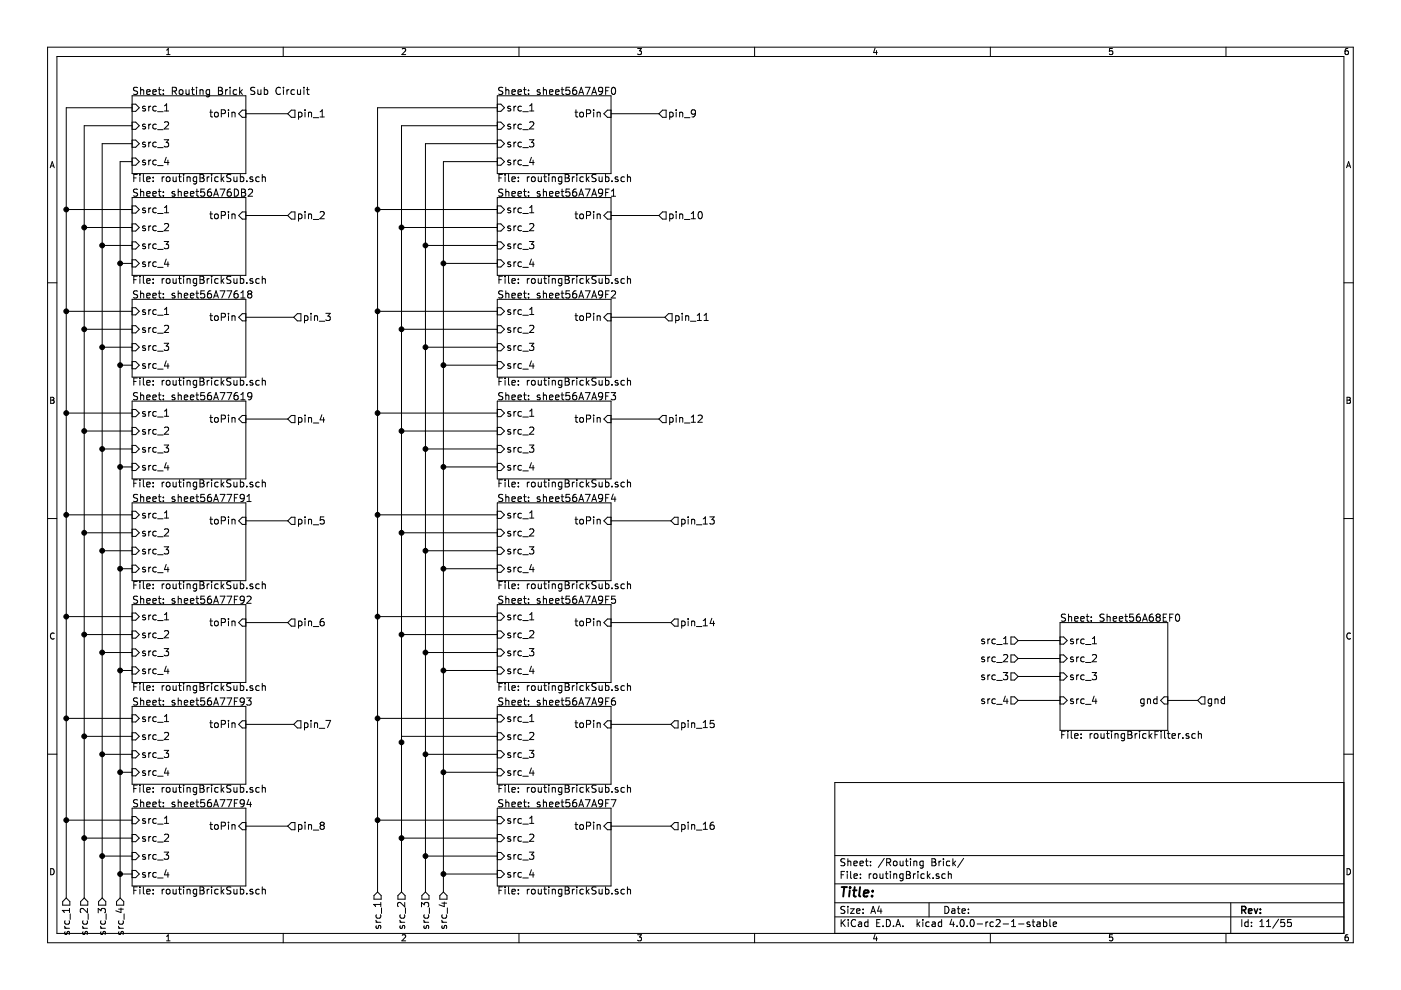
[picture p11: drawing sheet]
<svg xmlns="http://www.w3.org/2000/svg" width="297mm" height="210mm" viewBox="0 0 297 210" stroke-linecap="round" stroke-linejoin="round" font-family="sans-serif">
<g fill="none" stroke="#000" stroke-width=".21">
<path d="M10.1 10h276.8v189.9h-276.8zM12.1 12h272.8v185.9h-272.8zM29.2 18.6l-.6-.1-.3 .3 .1 .4 .7 .2v.5l-.2 .1h-.6M29.8 19.2l.1-.1a.36 .36 0 0 1 .6 .1v.8M29.8 18.5v1.5M31.1 19.5l.7-.1v-.3l-.5-.1-.2 .2 .1 .8h.6M32.4 19.5l.7-.1v-.3l-.5-.1-.2 .2 .1 .8h.6M33.6 19h.6M33.8 18.5v1.3l.4 .2M34.6 19.9v.1M34.6 19.1v.1M35.3 11.6h.8"/>
<path d="M35.3 10.6l.4-.3v1.3M36.5 19.3l.8-.1 .1-.2v-.3l-.3-.2h-.6v1.5M36.9 19.3l.5 .7M38.1 19.2l.2-.2 .4 .2 .1 .6-.2 .2h-.3l-.2-.1zM39.4 19l.1 1h.4l.2-.1M40.1 19v1M40.6 19h.6M40.8 18.5v1.3l.4 .2M41.7 18.5v.2M41.7 19v1M42.4 19.2l.1-.1a.36 .36 0 0 1 .6 .1v.8M42.4 19v1"/>
<path d="M44.4 19.1l-.4-.1-.3 .3 .1 .7h.6M44.4 19v1.3l-.2 .2h-.4M46.3 18.5h.5l.3 .3-.3 .4 .3 .2 .1 .4-.3 .2h-.6zM46.3 19.2h.5M47.8 19v1M48.3 19l-.5 .3M48.8 18.5v.2M48.8 19v1M50.2 19.1l-.5-.1-.3 .3 .2 .7h.6M50.8 18.5v1.5M51 19.4l.4 .6M51.4 19l-.6 .6"/>
<path d="M54 18.6l-.6-.1-.3 .3 .2 .4 .7 .2v.5l-.3 .1h-.6M54.7 19v1h.4l.2-.1M55.3 19v1M56 19.1l.5-.1 .3 .3-.2 .7h-.6M56 18.5v1.5M59.5 18.7a.72 .72 0 0 0-1.1 .5 .72 .72 0 0 0 .8 .8l.3-.1M60 10v2M60.1 18.5v.2M60.1 19v1M60.8 19v1M61.3 19l-.5 .3M62.4 19.1l-.4-.1-.3 .3 .1 .7h.6"/>
<path d="M63.1 19v1h.4l.2-.1M63.7 19v1M64.4 18.5v.2M64.4 19v1M65 19h.6M65.2 18.5v1.3l.4 .2M85.3 10.4l.5-.1 .2 .3-.8 1h.8M106.6 18.6l-.6-.1-.3 .3 .2 .4 .6 .2v.5l-.2 .1h-.6M107.2 19.2l.1-.1a.36 .36 0 0 1 .6 .1v.8M107.2 18.5v1.5M108.5 19.5l.8-.1-.1-.3-.4-.1-.3 .2 .1 .8h.6M109.8 19.5l.8-.1-.1-.3-.4-.1-.3 .2 .1 .8h.6"/>
<path d="M110 10v2M111 19h.6M111.2 18.5v1.3l.4 .2M112.1 19.1v.1M112.1 19.9v.1M114.5 19.1l-.4-.1-.2 .2 .1 .2 .5 .2v.4h-.6M115.2 19.2l.1-.1a.36 .36 0 0 1 .6 .1v.8M115.2 18.5v1.5M116.5 19.5l.7-.1v-.3l-.5-.1-.2 .2 .1 .8h.6M117.8 19.5l.7-.1v-.3l-.5-.1-.2 .2 .1 .8h.6M119 19h.5M119.2 18.5v1.3l.3 .2"/>
<path d="M120.8 18.5h-.8v.7l.2-.1 .5 .1 .1 .6-.3 .2-.5-.1M122.1 18.5l-.4 .1a.99 .99 0 0 0 0 1.4l.5-.1 .1-.5-.3-.3h-.3l-.3 .3M122.8 19.6h.8M124.1 18.5h1l-.7 1.5M125.6 19.6h.7M127.8 19.2l-.3 .2h-.3l-.3-.2 .1-.5 .5-.2a.96 .96 0 0 1-.2 1.5h-.3M128.4 19.2h.5M129.1 18.5h-.7v1.5M129.8 18.7l.2-.2a.81 .81 0 0 1 .5 .8 .81 .81 0 0 1-.5 .7l-.2-.1-.2-.5zM135.2 10.3h.8l-.4 .5h.3l.1 .2-.1 .4-.2 .2-.5-.2M160 10v2M185.5 10.2l-.3 .9h.8"/>
<path d="M185.8 10.7v.9M210 10v2M235.9 10.3h-.6l-.1 .6 .6-.1 .1 .5-.2 .3-.5-.2M259.9 10v2M285.8 10.3h-.4l-.2 .3v.7l.2 .3 .4-.2 .1-.4-.1-.2h-.4l-.2 .2M10.6 35.6l.5-1.3 .4 1.3M10.8 35.2h.6M28 20.3h24.1v16.5h-24.1zM28 29.7h.8l.7 .8-.7 .7h-.8M28 22.1h.8l.7 .7-.7 .8h-.8M28 25.9h.8l.7 .8-.7 .7h-.8M28 33.5h.8l.7 .8-.7 .7h-.8"/>
<path d="M28 22.8h-14v167.6M28 26.7h-10.1v163.7M28 30.5h-6.3v159.9M28 34.3h-2.5v156.1M28.4 37.7h.5M29.1 37h-.7v1.5M29.7 37v.1M29.7 37.5v1M30.4 37v1.3l.2 .2M30.8 26.4l-.4-.1-.2 .3 .1 .2 .5 .1v.4h-.6M30.8 22.6l-.4-.1-.2 .2 .1 .2 .5 .2v.4h-.6M30.8 30.2l-.4-.1-.2 .3 .1 .2 .5 .1v.4h-.6"/>
<path d="M30.8 34l-.4-.1-.2 .3 .1 .2 .5 .1v.4h-.6M31.1 38l.7-.1v-.3l-.5-.1-.2 .2 .1 .7h.6M31.5 22.5v1M31.5 26.3v1M31.5 30.1v1M31.5 33.9v1.1M32 26.3l-.5 .3M32 22.5l-.5 .3M32 30.1l-.5 .3M32 33.9l-.5 .3M32.5 38.4v.1M32.5 37.6v.1"/>
<path d="M33.1 22.6l-.4-.1-.3 .3 .2 .7h.5M33.1 26.4l-.4-.1-.3 .3 .2 .7h.5M33.1 30.2l-.4-.1-.3 .3 .2 .7h.5M33.1 34l-.4-.1-.3 .3 .2 .7h.5M33.4 23.7h1.2M33.4 27.5h1.2M33.4 31.3h1.2M33.4 35.1h1.2M34.4 37.5v1M34.8 37.5l-.4 .3M34.8 29.6h1l-.6 .6 .6 .3-.1 .5-.3 .1-.6-.1M34.9 26l.5-.2 .4 .4-1 1.1h1"/>
<path d="M34.9 23.5h.9M34.9 22.4l.4-.4v1.5M35.2 33.4l-.3 1h.9M35.3 37.6l.2-.1 .5 .1 .1 .6-.2 .2-.4 .1-.2-.1zM35.6 33.9v1.1M36.7 37.5l.1 .9 .3 .1 .3-.1M37.4 37.5v1M37.9 37.5h.5M38.1 37v1.3l.3 .2M38.9 37v.1M38.9 37.5v1M39.7 37.6a.36 .36 0 0 1 .6 .1v.8"/>
<path d="M39.7 37.5v1M41.7 37.6l-.4-.1-.3 .3 .1 .6h.6M41.7 37.5v1.2l-.3 .3-.4-.1M42.4 37h.5l.3 .3-.3 .4 .3 .2 .1 .3-.3 .3h-.6zM42.4 37.7h.5M43.9 37.5v1M44.4 37.5l-.5 .3M44.5 23.8h.6M44.7 23.3v1.3l.4 .2M44.9 37v.1M44.9 37.5v1M45.6 23.9l.2-.1 .4 .1 .1 .6-.2 .2-.3 .1-.2-.2z"/>
<path d="M46.3 37.6l-.5-.1-.3 .3 .2 .6h.6M46.9 37v1.5M46.9 24.1l.8-.1 .1-.2-.1-.4-.2-.1h-.6v1.5M47 37.9l.5 .6M47.5 37.5l-.6 .6M48.4 23.3v.1M48.4 23.8v1M49 37.1l-.6-.1-.3 .3 .1 .3 .7 .3v.5l-.3 .1-.5-.1M49.2 23.9h.1a.36 .36 0 0 1 .5 .1v.8M49.2 23.8v1M49.6 37.5l.1 .9 .3 .1 .2-.1M50.2 37.5v1"/>
<path d="M51 37.6l.4-.1 .3 .3-.2 .6h-.5M51 37v1.5M52.1 24.1h8.9M52.1 23.4h-.7l-.8 .7 .8 .8h.7M52.3 38.4v.1M53.6 37.6l-.4-.1-.2 .2 .1 .2 .5 .2v.3h-.6M55 37.6l-.5-.1-.3 .3 .2 .6h.6M55.6 37.6h.1a.36 .36 0 0 1 .6 .1v.8M55.6 37v1.5M61.8 23.4h.7v1.5h-.7l-.8-.8zM63.3 23.9l.4-.1 .3 .3-.1 .6h-.6M63.3 23.8v1.5"/>
<path d="M64.7 23.3v.1M64.7 23.8v1M65.4 23.9h.1a.36 .36 0 0 1 .6 .1v.8M65.4 23.8v1M66.4 25h1.2M67.9 24.8h.9M67.9 23.7l.4-.4v1.5M105.4 20.3h24.2v16.5h-24.2zM105.4 22.1h.8l.8 .7-.8 .8h-.8M105.4 25.9h.8l.8 .8-.8 .7h-.8M105.4 29.7h.8l.8 .8-.8 .7h-.8M105.4 33.5h.8l.8 .8-.8 .7h-.8"/>
<path d="M105.4 22.8h-25.4v166.3M105.4 26.7h-20.3v162.4M105.4 30.5h-15.2v158.6M105.4 34.3h-11.4v154.8M105.8 37.7h.5M106.5 37h-.7v1.5M107.1 37v.1M107.1 37.5v1M107.8 37v1.3l.2 .2M108.2 22.6l-.3-.1-.3 .2 .1 .2 .5 .2v.4h-.6M108.2 26.4l-.3-.1-.3 .3 .1 .2 .5 .1v.4h-.6M108.2 30.2l-.3-.1-.3 .3 .1 .2 .5 .1v.4h-.6"/>
<path d="M108.2 34l-.3-.1-.3 .3 .1 .2 .5 .1v.4h-.6M108.5 38l.8-.1-.1-.3-.4-.1-.3 .2 .1 .7h.6M109 22.5v1M109 26.3v1M109 30.1v1M109 33.9v1.1M109.4 22.5l-.4 .3M109.4 26.3l-.4 .3M109.4 30.1l-.4 .3M109.4 33.9l-.4 .3M109.9 37.6v.1M109.9 38.4v.1"/>
<path d="M110.6 22.6l-.5-.1-.3 .3 .2 .7h.6M110.6 26.4l-.5-.1-.3 .3 .2 .7h.6M110.6 30.2l-.5-.1-.3 .3 .2 .7h.6M110.6 34l-.5-.1-.3 .3 .2 .7h.6M110.8 23.7h1.2M110.8 27.5h1.2M110.8 31.3h1.2M110.8 35.1h1.2M111.8 37.5v1M112.2 37.5l-.4 .3M112.2 29.6h1l-.5 .6 .5 .3-.1 .5-.2 .1-.7-.1M112.3 23.5h.9"/>
<path d="M112.3 26l.6-.2 .3 .4-1 1.1h1M112.3 22.4l.4-.4v1.5M112.7 33.4l-.4 1h1M112.7 37.6l.3-.1 .4 .1 .1 .6-.2 .2-.3 .1-.3-.1zM113 33.9v1.1M114.1 37.5l.1 .9 .3 .1 .3-.1M114.8 37.5v1M115.3 37.5h.6M115.5 37v1.3l.4 .2M116.4 37v.1M116.4 37.5v1M117.1 37.6h.1a.36 .36 0 0 1 .5 .1v.8"/>
<path d="M117.1 37.5v1M119.1 37.6l-.4-.1-.3 .3 .1 .6h.6M119.1 37.5v1.2l-.3 .3-.3-.1M119.8 37.7h.5M119.8 37h.5l.3 .3-.3 .4 .3 .2 .1 .3-.3 .3h-.6zM121.4 37.5v1M121.8 37.5l-.4 .3M121.9 23.8h.6M122.1 23.3v1.3l.4 .2M122.3 37v.1M122.3 37.5v1M122.7 20l.5-1.5 .5 1.5"/>
<path d="M123 23.9l.2-.1 .4 .1 .1 .6-.1 .2-.4 .1-.2-.2zM123.7 37.6l-.4-.1-.3 .3 .1 .6h.6M124.3 37v1.5M124.3 24.1l.8-.1 .1-.2v-.4l-.3-.1h-.6v1.5M124.5 37.9l.4 .6M124.9 37.5l-.6 .6M125.5 20l.5-1.5 .5 1.5M125.9 23.3v.1M125.9 23.8v1M126.4 37.1l-.6-.1-.2 .1v.5l.6 .3 .2 .3-.3 .3-.6-.1M126.6 23.9h.1a.36 .36 0 0 1 .6 .1v.8M126.6 23.8v1"/>
<path d="M127 37.5l.1 .9 .3 .1 .3-.1M127.7 37.5v1M128.4 37.6l.4-.1 .3 .3-.1 .6h-.6M128.4 37v1.5M129.6 24.1h10.1M129.6 23.4h-.8l-.8 .7 .8 .8h.8M129.8 38.4v.1M131 37.6l-.4-.1-.2 .2 .1 .2 .5 .2v.3h-.6M132.4 37.6l-.4-.1-.3 .3 .1 .6h.6M133 37.6h.1a.36 .36 0 0 1 .6 .1v.8M133 37v1.5M140.5 23.4h.7v1.5h-.7l-.8-.8z"/>
<path d="M142 23.9l.4-.1 .3 .3-.1 .6h-.6M142 23.8v1.5M143.4 23.3v.1M143.4 23.8v1M144.1 23.9h.1a.36 .36 0 0 1 .6 .1v.8M144.1 23.8v1M145.1 25h1.2M147.4 23.9l-.3 .3h-.2l-.3-.3v-.5l.5-.1a.96 .96 0 0 1-.1 1.5h-.3M285.5 35.6l.4-1.3 .5 1.3M285.6 35.2h.6M10.1 60h2M14 44.4h14"/>
<path d="M17.9 48.2h10.1M21.7 52h6.3M25.5 55.8h2.5M28 41.9h24.1v16.5h-24.1zM28 51.3h.8l.7 .7-.7 .8h-.8M28 43.7h.8l.7 .7-.7 .8h-.8M28 47.5h.8l.7 .7-.7 .8h-.8M28 55.1h.8l.7 .7-.7 .8h-.8M28.4 59.3h.5M29.1 58.6h-.7v1.5M29.2 40.2l-.6-.1-.2 .1v.5l.6 .2 .2 .4-.3 .3-.6-.1M29.7 58.6v.1"/>
<path d="M29.7 59.1v1M29.8 40.1v1.5M29.8 40.7h.1a.36 .36 0 0 1 .6 .1v.8M30.4 58.6v1.3l.2 .2M30.8 44.2l-.4-.1-.2 .2 .1 .2 .5 .2v.3h-.6M30.8 48l-.4-.1-.2 .2 .1 .2 .5 .2v.3h-.6M30.8 51.8l-.4-.1-.2 .2 .1 .2 .5 .2v.3h-.6M30.8 55.6l-.4-.1-.2 .2 .1 .3 .5 .1v.4h-.6M31.1 41.1l.7-.2v-.2l-.5-.1-.2 .2 .1 .7h.6M31.1 59.6l.7-.2v-.3h-.5l-.2 .2 .1 .7h.6M31.5 44.1v1M31.5 47.9v1"/>
<path d="M31.5 51.7v1M31.5 55.5v1M32 44.1l-.5 .3M32 55.5l-.5 .3M32 47.9l-.5 .3M32 51.7l-.5 .3M32.4 41.1l.7-.2v-.2l-.5-.1-.2 .2 .1 .7h.6M32.5 59.1v.2M32.5 59.9v.2M33.1 44.2l-.4-.1-.3 .3 .2 .6h.5M33.1 48l-.4-.1-.3 .3 .2 .6h.5M33.1 51.8l-.4-.1-.3 .3 .2 .6h.5"/>
<path d="M33.1 55.6l-.4-.1-.3 .3 .2 .7h.5M33.4 45.3h1.2M33.4 49.1h1.2M33.4 52.9h1.2M33.4 56.7h1.2M33.6 40.6h.6M33.8 40.1v1.3l.4 .2M34.4 59.1v1M34.6 40.7v.1M34.6 41.5v.1M34.8 51.2h1l-.6 .6 .6 .3-.1 .5-.3 .1-.6-.1M34.8 59.1l-.4 .3"/>
<path d="M34.9 44l.4-.4v1.5M34.9 47.5l.5-.1 .4 .4-1 1.1h1M34.9 45.1h.9M35.2 54.9l-.3 1.1h.9M35.3 59.2l.2-.1 .5 .1 .1 .6-.2 .2-.4 .1-.2-.2zM35.6 55.5v1M36.7 59.1l.1 .9 .3 .1 .3-.2M37 40.7l-.3-.1-.2 .2v.2l.5 .2v.3h-.5M37.4 59.1v1M37.8 40.7h.1a.36 .36 0 0 1 .5 .1v.8M37.8 40.1v1.5M37.9 59.1h.5"/>
<path d="M38.1 58.6v1.3l.3 .2M38.9 58.6v.1M38.9 59.1v1M39.1 41.1l.7-.2-.1-.2-.4-.1-.2 .2 .1 .7h.5M39.7 59.1v1M39.7 59.2v-.1a.36 .36 0 0 1 .6 .2v.8M40.4 41.1l.7-.2-.1-.2-.4-.1-.2 .2v.7h.6M41.5 40.6h.6M41.7 59.1v1.2l-.3 .3-.4-.1M41.7 59.1h-.4l-.3 .3 .1 .6h.6M41.7 40.1v1.3l.4 .2M42.4 58.6h.5l.3 .3-.3 .4 .3 .1 .1 .4-.3 .3h-.6z"/>
<path d="M42.4 59.3h.5M43.3 40.1h-.7l-.1 .7 .3-.1h.5l.1 .6-.3 .3-.6-.1M43.9 59.1v1M44.4 59.1l-.5 .3M44.5 45.4h.6M44.7 44.9v1.3l.4 .2M44.7 40.1l-.4 .1a.99 .99 0 0 0 0 1.4l.5-.1 .1-.6-.3-.2h-.3l-.3 .2M44.9 58.6v.1M44.9 59.1v1M45.3 41.6l.5-1.5 .5 1.5M45.4 41.2h.8M45.6 45.5l.2-.1 .4 .1 .1 .6-.2 .2-.3 .1-.2-.2z"/>
<path d="M46.3 59.1h-.5l-.3 .3 .2 .6h.6M46.7 40.1h1l-.7 1.5M46.9 58.6v1.5M46.9 45.7l.8-.1 .1-.2-.1-.4-.2-.1h-.6v1.5M47 59.5l.5 .6M47.5 59.1l-.6 .6M48.4 44.9v.1M48.4 45.4v1M48.9 40.1l-.4 .1a.99 .99 0 0 0 0 1.4l.5-.1 .1-.6-.4-.2h-.2l-.3 .2M49 58.6h-.6l-.3 .3 .1 .3 .7 .3v.4l-.3 .2-.5-.1M49.2 45.5l.1-.1a.36 .36 0 0 1 .5 .2v.8M49.2 45.4v1"/>
<path d="M49.6 59.1l.1 .9 .3 .1 .2-.2M49.7 40.1a.77 .77 0 0 1 .9 .7 .77 .77 0 0 1-.9 .8zM50.2 59.1v1M51 58.6v1.5M51 59.1h.4l.3 .3-.2 .6h-.5M51.2 40.1h.5l.3 .3-.3 .4 .3 .1 .1 .4-.3 .3h-.6zM51.2 40.8h.5M52.1 45.7h8.9M52.1 44.9h-.7l-.8 .8 .8 .8h.7M52.3 59.9v.2M52.7 40.2l.5-.1 .3 .4-.9 1.1h.9M53.6 59.1h-.4l-.2 .2 .1 .2 .5 .2v.3h-.6"/>
<path d="M55 59.1h-.5l-.3 .3 .2 .6h.6M55.6 58.6v1.5M55.6 59.2l.1-.1a.36 .36 0 0 1 .6 .2v.8M61 45.7l.8-.8h.7v1.6h-.7zM63.3 45.4h.4l.3 .3-.1 .6h-.6M63.3 45.4v1.5M64.7 44.9v.1M64.7 45.4v1M65.4 45.5l.1-.1a.36 .36 0 0 1 .6 .2v.8M65.4 45.4v1M66.4 46.5h1.2M67.9 45l.5-.1 .4 .4-1 1.1h1"/>
<path d="M80 44.4h25.4M85.1 48.2h20.3M90.2 52h15.2M94 55.8h11.4M105.4 41.9h24.2v16.5h-24.2zM105.4 43.7h.8l.8 .7-.8 .8h-.8M105.4 47.5h.8l.8 .7-.8 .8h-.8M105.4 51.3h.8l.8 .7-.8 .8h-.8M105.4 55.1h.8l.8 .7-.8 .8h-.8M105.8 59.3h.5M106.5 58.6h-.7v1.5M106.6 40.2l-.6-.1-.2 .1v.5l.7 .2 .1 .4-.3 .3-.6-.1"/>
<path d="M107.1 58.6v.1M107.1 59.1v1M107.2 40.7h.1a.36 .36 0 0 1 .6 .1v.8M107.2 40.1v1.5M107.8 58.6v1.3l.2 .2M108.2 44.2l-.3-.1-.3 .2 .1 .2 .5 .2v.3h-.6M108.2 48l-.3-.1-.3 .2 .1 .2 .5 .2v.3h-.6M108.2 51.8l-.3-.1-.3 .2 .1 .2 .5 .2v.3h-.6M108.2 55.6l-.3-.1-.3 .2 .1 .3 .5 .1v.4h-.6M108.5 41.1l.8-.2-.1-.2-.4-.1-.3 .2 .1 .7h.6M108.5 59.6l.8-.2-.1-.3h-.4l-.3 .2 .1 .7h.6M109 44.1v1"/>
<path d="M109 47.9v1M109 51.7v1M109 55.5v1M109.4 44.1l-.4 .3M109.4 47.9l-.4 .3M109.4 51.7l-.4 .3M109.4 55.5l-.4 .3M109.8 41.1l.8-.2-.1-.2-.4-.1-.3 .2 .1 .7h.6M109.9 59.9v.2M109.9 59.1v.2M110.6 44.2l-.5-.1-.3 .3 .2 .6h.6M110.6 48l-.5-.1-.3 .3 .2 .6h.6"/>
<path d="M110.6 51.8l-.5-.1-.3 .3 .2 .6h.6M110.6 55.6l-.5-.1-.3 .3 .2 .7h.6M110.8 45.3h1.2M110.8 49.1h1.2M110.8 52.9h1.2M110.8 56.7h1.2M111 40.6h.6M111.2 40.1v1.3l.4 .2M111.8 59.1v1M112.1 40.7v.1M112.1 41.5v.1M112.2 59.1l-.4 .3"/>
<path d="M112.2 51.2h1l-.5 .6 .5 .3-.1 .5-.2 .1-.7-.1M112.3 45.1h.9M112.3 47.5l.6-.1 .3 .4-1 1.1h1M112.3 44l.4-.4v1.5M112.7 54.9l-.4 1.1h1M112.7 59.2l.3-.1 .4 .1 .1 .6-.2 .2-.3 .1-.3-.2zM113 55.5v1M114.1 59.1l.1 .9 .3 .1 .3-.2M114.5 40.7l-.4-.1-.2 .2 .1 .2 .5 .2v.3h-.6M114.8 59.1v1M115.2 40.7h.1a.36 .36 0 0 1 .6 .1v.8M115.2 40.1v1.5"/>
<path d="M115.3 59.1h.6M115.5 58.6v1.3l.4 .2M116.4 58.6v.1M116.4 59.1v1M116.5 41.1l.7-.2v-.2l-.5-.1-.2 .2 .1 .7h.6M117.1 59.2l.1-.1a.36 .36 0 0 1 .5 .2v.8M117.1 59.1v1M117.8 41.1l.7-.2v-.2l-.5-.1-.2 .2 .1 .7h.6M119 40.6h.5M119.1 59.1h-.4l-.3 .3 .1 .6h.6M119.1 59.1v1.2l-.3 .3-.3-.1M119.2 40.1v1.3l.3 .2"/>
<path d="M119.8 59.3h.5M119.8 58.6h.5l.3 .3-.3 .4 .3 .1 .1 .4-.3 .3h-.6zM120.8 40.1h-.8v.7l.2-.1h.5l.1 .6-.3 .3-.5-.1M121.4 59.1v1M121.8 59.1l-.4 .3M121.9 45.4h.6M122.1 44.9v1.3l.4 .2M122.1 40.1l-.4 .1a.99 .99 0 0 0 0 1.4l.5-.1 .1-.6-.3-.2h-.3l-.3 .2M122.3 58.6v.1M122.3 59.1v1M122.7 41.6l.5-1.5 .5 1.5M122.8 41.2h.8"/>
<path d="M123 45.5l.2-.1 .4 .1 .1 .6-.1 .2-.4 .1-.2-.2zM123.7 59.1h-.4l-.3 .3 .1 .6h.6M124.1 40.1h1l-.7 1.5M124.3 58.6v1.5M124.3 45.7l.8-.1 .1-.2v-.4l-.3-.1h-.6v1.5M124.5 59.5l.4 .6M124.9 59.1l-.6 .6M125.5 41.6l.5-1.5 .5 1.5M125.6 41.2h.7M125.9 44.9v.1M125.9 45.4v1M126.4 58.6h-.6l-.2 .1v.4l.6 .3 .2 .4-.3 .3-.6-.1"/>
<path d="M126.6 45.5l.1-.1a.36 .36 0 0 1 .6 .2v.8M126.6 45.4v1M127 59.1l.1 .9 .3 .1 .3-.2M127.7 59.1v1M127.8 40.7l-.3 .3h-.3l-.3-.3 .1-.5 .5-.1a.96 .96 0 0 1-.2 1.5h-.3M128.4 59.1h.4l.3 .3-.1 .6h-.6M128.4 58.6v1.5M128.4 40.8h.5M129.1 40.1h-.7v1.5M129.6 45.7h10.1M129.6 44.9h-.8l-.8 .8 .8 .8h.8M129.6 41.6h.9"/>
<path d="M129.6 40.5l.5-.4v1.5M129.8 59.9v.2M131 59.1h-.4l-.2 .2 .1 .2 .5 .2v.3h-.6M132.4 59.1h-.4l-.3 .3 .1 .6h.6M133 59.2l.1-.1a.36 .36 0 0 1 .6 .2v.8M133 58.6v1.5M140.5 44.9h.7v1.6h-.7l-.8-.8zM142 45.4h.4l.3 .3-.1 .6h-.6M142 45.4v1.5M143.4 44.9v.1M143.4 45.4v1M144.1 45.5l.1-.1a.36 .36 0 0 1 .6 .2v.8"/>
<path d="M144.1 45.4v1M145.1 46.5h1.2M146.6 46.4h.8M146.6 45.3l.4-.4v1.5M148.2 45l.2-.1a.81 .81 0 0 1 .5 .7 .81 .81 0 0 1-.5 .8l-.2-.2-.2-.4zM284.9 60h2M14 66h14M17.9 69.8h10.1M21.7 73.6h6.3M25.5 77.4h2.5M28 63.5h24.1v16.5h-24.1zM28 72.9h.8l.7 .7-.7 .8h-.8"/>
<path d="M28 65.2h.8l.7 .8-.7 .8h-.8M28 69h.8l.7 .8-.7 .8h-.8M28 76.7h.8l.7 .7-.7 .8h-.8M29.2 61.7h-.6l-.2 .1v.4l.6 .3 .2 .4-.3 .3-.6-.1M29.8 61.7v1.5M29.8 62.3l.1-.1a.36 .36 0 0 1 .6 .2v.8M30.8 65.7h-.4l-.2 .2 .1 .2 .5 .2v.3h-.6M30.8 69.6l-.4-.1-.2 .2 .1 .2 .5 .2v.3h-.6M30.8 73.4l-.4-.1-.2 .2 .1 .2 .5 .2v.3h-.6M30.8 77.2l-.4-.1-.2 .2 .1 .2 .5 .2v.3h-.6M31.1 62.7l.7-.2v-.3h-.5l-.2 .2 .1 .7h.6M31.5 65.7v1"/>
<path d="M31.5 69.5v1M31.5 73.3v1M31.5 77.1v1M32 65.7l-.5 .3M32 77.1l-.5 .3M32 69.5l-.5 .3M32 73.3l-.5 .3M32.4 62.7l.7-.2v-.3h-.5l-.2 .2 .1 .7h.6M33.1 65.7h-.4l-.3 .3 .2 .6h.5M33.1 69.6l-.4-.1-.3 .3 .2 .6h.5M33.1 73.4l-.4-.1-.3 .3 .2 .6h.5M33.1 77.2l-.4-.1-.3 .3 .2 .6h.5"/>
<path d="M33.4 66.8h1.2M33.4 70.6h1.2M33.4 74.5h1.2M33.4 78.3h1.2M33.6 62.2h.6M33.8 61.7v1.3l.4 .2M34.6 62.2v.2M34.6 63v.2M34.8 72.8h1l-.6 .6 .6 .2-.1 .6-.3 .1-.6-.1M34.9 65.6l.4-.4v1.5M34.9 69.1l.5-.1 .4 .4-1 1.1h1M34.9 66.7h.9"/>
<path d="M35.2 76.5l-.3 1.1h.9M35.6 77.1v1M37 62.2h-.3l-.2 .2v.2l.5 .2v.3h-.5M37.8 61.7v1.5M37.8 62.3l.1-.1a.36 .36 0 0 1 .5 .2v.8M39.1 62.7l.7-.2-.1-.3h-.4l-.2 .2 .1 .7h.5M40.4 62.7l.7-.2-.1-.3h-.4l-.2 .2v.7h.6M41.5 62.2h.6M41.7 61.7v1.3l.4 .2M43.3 61.7h-.7l-.1 .7 .3-.2 .5 .1 .1 .6-.3 .3-.6-.2M44.5 66.9h.6M44.7 66.4v1.4l.4 .2"/>
<path d="M44.7 61.7h-.4a.99 .99 0 0 0 0 1.5l.5-.2 .1-.5-.3-.3h-.3l-.3 .3M45.3 63.2l.5-1.5 .5 1.5M45.4 62.8h.8M45.6 67.1l.2-.2 .4 .2 .1 .6-.2 .2-.3 .1-.2-.2zM46.7 61.7h1l-.7 1.5M46.9 67.2h.8l.1-.3-.1-.3-.2-.2h-.6v1.6M48.1 61.7h1l-.6 1.5M48.4 66.4v.2M48.4 66.9v1.1M49.2 66.9v1.1M49.2 67.1l.1-.1a.36 .36 0 0 1 .5 .2v.8M50.3 61.7h-.4a.99 .99 0 0 0 0 1.5l.5-.2 .1-.5-.3-.3h-.3l-.3 .3"/>
<path d="M51.1 63.2h.8M51.1 62.1l.4-.4v1.5M52.1 67.3h10.2M52.1 66.5h-.7l-.8 .8 .8 .7h.7M52.8 62.3l-.3-.3 .3-.3h.4l.2 .3-.3 .3M52.8 62.3l-.3 .3v.3l.3 .3h.3l.3-.3v-.3l-.3-.3M52.8 62.3h.3M63 66.5h.8v1.5h-.8l-.7-.7zM64.6 67l.4-.1 .3 .3-.2 .7h-.5M64.6 66.9v1.6M65.9 66.4v.2M65.9 66.9v1.1"/>
<path d="M66.7 67.1v-.1a.36 .36 0 0 1 .6 .2v.8M66.7 66.9v1.1M67.7 68.1h1.2M69.1 66.4h.9l-.5 .6 .5 .3-.1 .5-.2 .2-.6-.2M80 66h25.4M85.1 69.8h20.3M90.2 73.6h15.2M94 77.4h11.4M105.4 65.2h.8l.8 .8-.8 .8h-.8M105.4 63.5h24.2v16.5h-24.2zM105.4 69h.8l.8 .8-.8 .8h-.8M105.4 72.9h.8l.8 .7-.8 .8h-.8"/>
<path d="M105.4 76.7h.8l.8 .7-.8 .8h-.8M106.6 61.7h-.6l-.2 .1v.4l.7 .3 .1 .4-.3 .3-.6-.1M107.2 62.3l.1-.1a.36 .36 0 0 1 .6 .2v.8M107.2 61.7v1.5M108.2 73.4l-.3-.1-.3 .2 .1 .2 .5 .2v.3h-.6M108.2 65.7h-.3l-.3 .2 .1 .2 .5 .2v.3h-.6M108.2 69.6l-.3-.1-.3 .2 .1 .2 .5 .2v.3h-.6M108.2 77.2l-.3-.1-.3 .2 .1 .2 .5 .2v.3h-.6M108.5 62.7l.8-.2-.1-.3h-.4l-.3 .2 .1 .7h.6M109 65.7v1M109 69.5v1M109 73.3v1"/>
<path d="M109 77.1v1M109.4 65.7l-.4 .3M109.4 69.5l-.4 .3M109.4 73.3l-.4 .3M109.4 77.1l-.4 .3M109.8 62.7l.8-.2-.1-.3h-.4l-.3 .2 .1 .7h.6M110.6 69.6l-.5-.1-.3 .3 .2 .6h.6M110.6 73.4l-.5-.1-.3 .3 .2 .6h.6M110.6 65.7h-.5l-.3 .3 .2 .6h.6M110.6 77.2l-.5-.1-.3 .3 .2 .6h.6M110.8 66.8h1.2M110.8 70.6h1.2"/>
<path d="M110.8 74.5h1.2M110.8 78.3h1.2M111 62.2h.6M111.2 61.7v1.3l.4 .2M112.1 62.2v.2M112.1 63v.2M112.2 72.8h1l-.5 .6 .5 .2-.1 .6-.2 .1-.7-.1M112.3 66.7h.9M112.3 69.1l.6-.1 .3 .4-1 1.1h1M112.3 65.6l.4-.4v1.5M112.7 76.5l-.4 1.1h1M113 77.1v1"/>
<path d="M114.5 62.2h-.4l-.2 .2 .1 .2 .5 .2v.3h-.6M115.2 62.3l.1-.1a.36 .36 0 0 1 .6 .2v.8M115.2 61.7v1.5M116.5 62.7l.7-.2v-.3h-.5l-.2 .2 .1 .7h.6M117.8 62.7l.7-.2v-.3h-.5l-.2 .2 .1 .7h.6M119 62.2h.5M119.2 61.7v1.3l.3 .2M120.8 61.7h-.8v.7l.2-.2 .5 .1 .1 .6-.3 .3-.5-.2M121.9 66.9h.6M122.1 66.4v1.4l.4 .2M122.1 61.7h-.4a.99 .99 0 0 0 0 1.5l.5-.2 .1-.5-.3-.3h-.3l-.3 .3M122.7 63.2l.5-1.5 .5 1.5"/>
<path d="M122.8 62.8h.8M123 67.1l.2-.2 .4 .2 .1 .6-.1 .2-.4 .1-.2-.2zM124.1 61.7h1l-.7 1.5M124.3 67.2h.8l.1-.3v-.3l-.3-.2h-.6v1.6M125.5 63.2l.5-1.5 .5 1.5M125.6 62.8h.7M125.9 66.4v.2M125.9 66.9v1.1M126.6 67.1l.1-.1a.36 .36 0 0 1 .6 .2v.8M126.6 66.9v1.1M127.8 62.3l-.3 .3h-.3l-.3-.3 .1-.5 .5-.1a.96 .96 0 0 1-.2 1.5h-.3M128.4 62.4h.5"/>
<path d="M129.1 61.7h-.7v1.5M129.6 67.3h11.4M129.6 66.5h-.8l-.8 .8 .8 .7h.8M129.6 61.8l.6-.1 .3 .4-.9 1.1h.9M141.7 66.5h.8v1.5h-.8l-.7-.7zM143.3 67l.4-.1 .3 .3-.2 .7h-.5M143.3 66.9v1.6M144.6 66.4v.2M144.6 66.9v1.1M145.4 67.1v-.1a.36 .36 0 0 1 .6 .2v.8M145.4 66.9v1.1M146.4 68.1h1.1"/>
<path d="M147.8 68h.9M147.8 66.9l.5-.5v1.6M149.3 68h.9M149.3 66.9l.4-.5v1.6M10.7 84.2h.5l.2 .3-.2 .3 .3 .3-.2 .4h-.6zM10.7 84.8h.5M14 87.6h14M17.9 91.4h10.1M21.7 95.2h6.3M25.5 99h2.5M28 85h24.1v16.5h-24.1zM28 94.4h.8l.7 .8-.7 .8h-.8"/>
<path d="M28 86.8h.8l.7 .8-.7 .7h-.8M28 90.6h.8l.7 .8-.7 .7h-.8M28 98.2h.8l.7 .8-.7 .8h-.8M28.4 80.9h.5M29.1 80.1h-.7v1.6M29.2 83.3l-.6-.1-.2 .2v.4l.6 .3 .2 .4-.3 .3-.6-.1M29.7 80.1v.2M29.7 80.7v1M29.8 83.2v1.6M29.8 83.9l.1-.1a.36 .36 0 0 1 .6 .2v.8M30.4 80.1v1.4l.2 .2M30.8 87.3h-.4l-.2 .2 .1 .2 .5 .1v.4h-.6"/>
<path d="M30.8 91.1h-.4l-.2 .2 .1 .2 .5 .1v.4h-.6M30.8 94.9h-.4l-.2 .2 .1 .2 .5 .2v.3h-.6M30.8 98.8l-.4-.1-.2 .2 .1 .2 .5 .2v.3h-.6M31.1 81.2l.7-.2v-.3h-.5l-.2 .2 .1 .7h.6M31.1 84.3l.7-.2v-.3l-.5-.1-.2 .3 .1 .7h.6M31.5 87.3v1M31.5 91.1v1M31.5 94.9v1M31.5 98.7v1M32 87.3l-.5 .3M32 94.9l-.5 .3M32 91.1l-.5 .3"/>
<path d="M32 98.7l-.5 .3M32.4 84.3l.7-.2v-.3l-.5-.1-.2 .3 .1 .7h.6M32.5 80.7v.2M32.5 81.5v.2M33.1 87.3h-.4l-.3 .3 .2 .6h.5M33.1 91.1h-.4l-.3 .3 .2 .6h.5M33.1 94.9h-.4l-.3 .3 .2 .6h.5M33.1 98.8l-.4-.1-.3 .3 .2 .6h.5M33.4 88.4h1.2M33.4 92.2h1.2M33.4 96h1.2M33.4 99.8h1.2"/>
<path d="M33.6 83.7h.6M33.8 83.2v1.4l.4 .2M34.4 80.7v1M34.6 83.8v.2M34.6 84.6v.2M34.8 94.4h1l-.6 .5 .6 .3-.1 .5-.3 .2-.6-.2M34.8 80.7l-.4 .3M34.9 87.2l.4-.5v1.6M34.9 90.7l.5-.1 .4 .4-1 1.1h1M34.9 88.3h.9M35.2 98.1l-.3 1.1h.9M35.3 80.8l.2-.1 .5 .1 .1 .6-.2 .2-.4 .1-.2-.2z"/>
<path d="M35.6 98.7v1M36.7 80.7l.1 .9 .3 .1 .3-.2M37 83.8l-.3-.1-.2 .3v.2l.5 .1v.4h-.5M37.4 80.7v1M37.8 83.2v1.6M37.8 83.9l.1-.1a.36 .36 0 0 1 .5 .2v.8M37.9 80.7h.5M38.1 80.1v1.4l.3 .2M38.9 80.1v.2M38.9 80.7v1M39.1 84.3l.7-.2-.1-.3-.4-.1-.2 .3 .1 .7h.5M39.7 80.7v1"/>
<path d="M39.7 80.8v-.1a.36 .36 0 0 1 .6 .2v.8M40.4 84.3l.7-.2-.1-.3-.4-.1-.2 .3v.7h.6M41.5 83.7h.6M41.7 80.7v1.2l-.3 .3-.4-.1M41.7 80.7h-.4l-.3 .3 .1 .6h.6M41.7 83.2v1.4l.4 .2M42.4 80.1h.5l.3 .3-.3 .5 .3 .1 .1 .4-.3 .3h-.6zM42.4 80.9h.5M43.3 83.2h-.7l-.1 .8 .3-.2 .5 .1 .1 .6-.3 .3-.6-.2M43.9 80.7v1M44.4 80.7l-.5 .3M44.5 88.5h.6"/>
<path d="M44.7 88v1.3l.4 .2M44.7 83.2l-.4 .1a.99 .99 0 0 0 0 1.5l.5-.2 .1-.5-.3-.3h-.3l-.3 .3M44.9 80.1v.2M44.9 80.7v1M45.3 84.8l.5-1.6 .5 1.6M45.4 84.3h.8M45.6 88.6l.4-.1 .3 .3v.5l-.3 .2-.5-.2zM46.3 80.7h-.5l-.3 .3 .2 .6h.6M46.7 83.2h1l-.7 1.6M46.9 80.1v1.6M46.9 88.8l.8-.1 .1-.2-.1-.3-.2-.2h-.6v1.5M47 81.1l.5 .6"/>
<path d="M47.5 80.7l-.6 .5M48.1 83.2h1l-.6 1.6M48.4 88v.2M48.4 88.5v1M49 80.2l-.6-.1-.3 .3 .1 .4 .7 .3v.4l-.3 .2-.5-.1M49.2 88.5v1M49.2 88.7l.1-.1a.36 .36 0 0 1 .5 .1v.8M49.6 80.7l.1 .9 .3 .1 .2-.2M50.2 80.7v1M50.3 83.2l-.4 .1a.99 .99 0 0 0 0 1.5l.5-.2 .1-.5-.3-.3h-.3l-.3 .3M51 80.1v1.6M51 80.7h.4l.3 .3-.2 .6h-.5"/>
<path d="M51.1 83.7l.4-.5v1.6M51.1 84.8h.8M52.1 88.8h8.9M52.1 88.1h-.7l-.8 .7 .8 .8h.7M52.3 81.5v.2M53.4 83.9l-.3 .3h-.3l-.3-.3 .1-.5 .5-.2a.96 .96 0 0 1-.1 1.6h-.3M53.6 80.7h-.4l-.2 .2 .1 .2 .5 .1v.4h-.6M55 80.7h-.5l-.3 .3 .2 .6h.6M55.6 80.1v1.6M55.6 80.8l.1-.1a.36 .36 0 0 1 .6 .2v.8M61.8 88.1h.7v1.5h-.7l-.8-.8zM63.3 88.6l.4-.1 .3 .3-.1 .7h-.6"/>
<path d="M63.3 88.5v1.5M64.7 88v.2M64.7 88.5v1M65.4 88.7l.1-.1a.36 .36 0 0 1 .6 .1v.8M65.4 88.5v1M66.4 89.7h1.2M68.2 87.9l-.3 1.1h.9M68.6 88.5v1M80 87.6h25.4M85.1 91.4h20.3M90.2 95.2h15.2M94 99h11.4"/>
<path d="M105.4 90.6h.8l.8 .8-.8 .7h-.8M105.4 98.2h.8l.8 .8-.8 .8h-.8M105.4 85h24.2v16.5h-24.2zM105.4 86.8h.8l.8 .8-.8 .7h-.8M105.4 94.4h.8l.8 .8-.8 .8h-.8M105.8 80.9h.5M106.5 80.1h-.7v1.6M106.6 83.3l-.6-.1-.2 .2v.4l.7 .3 .1 .4-.3 .3-.6-.1M107.1 80.1v.2M107.1 80.7v1M107.2 83.9l.1-.1a.36 .36 0 0 1 .6 .2v.8M107.2 83.2v1.6"/>
<path d="M107.8 80.1v1.4l.2 .2M108.2 87.3h-.3l-.3 .2 .1 .2 .5 .1v.4h-.6M108.2 91.1h-.3l-.3 .2 .1 .2 .5 .1v.4h-.6M108.2 94.9h-.3l-.3 .2 .1 .2 .5 .2v.3h-.6M108.2 98.8l-.3-.1-.3 .2 .1 .2 .5 .2v.3h-.6M108.5 81.2l.8-.2-.1-.3h-.4l-.3 .2 .1 .7h.6M108.5 84.3l.8-.2-.1-.3-.4-.1-.3 .3 .1 .7h.6M109 87.3v1M109 91.1v1M109 94.9v1M109 98.7v1M109.4 87.3l-.4 .3"/>
<path d="M109.4 91.1l-.4 .3M109.4 94.9l-.4 .3M109.4 98.7l-.4 .3M109.8 84.3l.8-.2-.1-.3-.4-.1-.3 .3 .1 .7h.6M109.9 81.5v.2M109.9 80.7v.2M110.6 94.9h-.5l-.3 .3 .2 .6h.6M110.6 91.1h-.5l-.3 .3 .2 .6h.6M110.6 87.3h-.5l-.3 .3 .2 .6h.6M110.6 98.8l-.5-.1-.3 .3 .2 .6h.6M110.8 88.4h1.2M110.8 92.2h1.2"/>
<path d="M110.8 96h1.2M110.8 99.8h1.2M111 83.7h.6M111.2 83.2v1.4l.4 .2M111.8 80.7v1M112.1 83.8v.2M112.1 84.6v.2M112.2 94.4h1l-.5 .5 .5 .3-.1 .5-.2 .2-.7-.2M112.2 80.7l-.4 .3M112.3 88.3h.9M112.3 90.7l.6-.1 .3 .4-1 1.1h1M112.3 87.2l.4-.5v1.6"/>
<path d="M112.7 98.1l-.4 1.1h1M112.7 80.8l.3-.1 .4 .1 .1 .6-.2 .2-.3 .1-.3-.2zM113 98.7v1M114.1 80.7l.1 .9 .3 .1 .3-.2M114.5 83.8l-.4-.1-.2 .3 .1 .2 .5 .1v.4h-.6M114.8 80.7v1M115.2 83.9l.1-.1a.36 .36 0 0 1 .6 .2v.8M115.2 83.2v1.6M115.3 80.7h.6M115.5 80.1v1.4l.4 .2M116.4 80.1v.2M116.4 80.7v1"/>
<path d="M116.5 84.3l.7-.2v-.3l-.5-.1-.2 .3 .1 .7h.6M117.1 80.8l.1-.1a.36 .36 0 0 1 .5 .2v.8M117.1 80.7v1M117.8 84.3l.7-.2v-.3l-.5-.1-.2 .3 .1 .7h.6M119 83.7h.5M119.1 80.7v1.2l-.3 .3-.3-.1M119.1 80.7h-.4l-.3 .3 .1 .6h.6M119.2 83.2v1.4l.3 .2M119.8 80.9h.5M119.8 80.1h.5l.3 .3-.3 .5 .3 .1 .1 .4-.3 .3h-.6zM120.8 83.2h-.8v.8l.2-.2 .5 .1 .1 .6-.3 .3-.5-.2M121.4 80.7v1"/>
<path d="M121.8 80.7l-.4 .3M121.9 88.5h.6M122.1 88v1.3l.4 .2M122.1 83.2l-.4 .1a.99 .99 0 0 0 0 1.5l.5-.2 .1-.5-.3-.3h-.3l-.3 .3M122.3 80.1v.2M122.3 80.7v1M122.7 84.8l.5-1.6 .5 1.6M122.8 84.3h.8M123 88.7l.2-.2 .4 .2 .1 .6-.1 .2h-.4l-.2-.1zM123.7 80.7h-.4l-.3 .3 .1 .6h.6M124.1 83.2h1l-.7 1.6M124.3 80.1v1.6"/>
<path d="M124.3 88.8l.8-.1 .1-.2v-.3l-.3-.2h-.6v1.5M124.5 81.1l.4 .6M124.9 80.7l-.6 .5M125.5 84.8l.5-1.6 .5 1.6M125.6 84.3h.7M125.9 88v.2M125.9 88.5v1M126.4 80.2l-.6-.1-.2 .2v.4l.6 .3 .2 .4-.3 .3-.6-.1M126.6 88.7l.1-.1a.36 .36 0 0 1 .6 .1v.8M126.6 88.5v1M127 80.7l.1 .9 .3 .1 .3-.2M127.7 80.7v1"/>
<path d="M127.8 83.9l-.3 .3h-.3l-.3-.3 .1-.5 .5-.2a.96 .96 0 0 1-.2 1.6h-.3M128.4 80.7h.4l.3 .3-.1 .6h-.6M128.4 80.1v1.6M128.4 84h.5M129.1 83.2h-.7v1.6M129.6 88.8h10.1M129.6 88.1h-.8l-.8 .7 .8 .8h.8M129.6 83.2h.9l-.5 .6 .5 .3-.1 .5-.2 .2-.6-.2M129.8 81.5v.2M131 80.7h-.4l-.2 .2 .1 .2 .5 .1v.4h-.6M132.4 80.7h-.4l-.3 .3 .1 .6h.6M133 80.8l.1-.1a.36 .36 0 0 1 .6 .2v.8"/>
<path d="M133 80.1v1.6M140.5 88.1h.7v1.5h-.7l-.8-.8zM142 88.6l.4-.1 .3 .3-.1 .7h-.6M142 88.5v1.5M143.4 88v.2M143.4 88.5v1M144.1 88.7l.1-.1a.36 .36 0 0 1 .6 .1v.8M144.1 88.5v1M145.1 89.7h1.2M146.6 89.5h.8M146.6 88.4l.4-.4v1.5M148 88.2l.6-.2 .3 .4-.9 1.1h.9"/>
<path d="M285.6 84.2h.4l.3 .3-.3 .3 .3 .3-.2 .4h-.5zM285.6 84.8h.4M10.1 109.9h2M14 109.2h14M17.9 113h10.1M21.7 116.8h6.3M28 106.6h24.1v16.5h-24.1zM28 116h.8l.7 .8-.7 .7h-.8M28 108.4h.8l.7 .8-.7 .7h-.8M28 112.2h.8l.7 .8-.7 .7h-.8M28 119.8h.8l.7 .8-.7 .7h-.8M28.4 102.5h.5"/>
<path d="M29.1 101.7h-.7v1.5M29.2 104.9l-.6-.1-.2 .2v.4l.6 .3 .2 .4-.3 .2h-.6M29.7 101.7v.2M29.7 102.2v1M29.8 104.8v1.5M29.8 105.5l.1-.1a.36 .36 0 0 1 .6 .2v.7M30.4 101.7v1.3l.2 .2M30.8 108.9l-.4-.1-.2 .3 .1 .2 .5 .1v.4h-.6M30.8 112.7l-.4-.1-.2 .3 .1 .2 .5 .1v.4h-.6M30.8 116.5l-.4-.1-.2 .3 .1 .2 .5 .1v.4h-.6M31.1 102.7l.7-.1v-.3l-.5-.1-.2 .3 .1 .7h.6M31.1 105.8l.7-.1v-.3l-.5-.1-.2 .3 .1 .7h.6"/>
<path d="M31.5 108.8v1M31.5 112.6v1.1M31.5 116.4v1.1M32 108.8l-.5 .3M32 112.6l-.5 .3M32 116.4l-.5 .3M32.4 105.8l.7-.1v-.3l-.5-.1-.2 .3 .1 .7h.6M32.5 102.3v.2M32.5 103.1v.1M33.1 108.9l-.4-.1-.3 .3 .2 .7h.5M33.1 112.7l-.4-.1-.3 .3 .2 .7h.5M33.1 116.5l-.4-.1-.3 .3 .2 .7h.5"/>
<path d="M33.4 110h1.2M33.4 113.8h1.2M33.4 117.6h1.2M33.6 105.3h.6M33.8 104.8v1.3l.4 .2M34.4 102.2v1M34.6 105.4v.2M34.6 106.2v.1M34.8 115.9h1l-.6 .6 .6 .3-.1 .5-.3 .2-.6-.2M34.8 102.2l-.4 .3M34.9 108.8l.4-.5v1.5M34.9 112.3l.5-.2 .4 .5-1 1.1h1"/>
<path d="M34.9 109.8h.9M35.2 119.7l-.3 1.1h.9M35.3 102.4l.2-.2 .5 .2 .1 .6-.2 .2h-.4l-.2-.1zM36.7 102.2l.1 1h.3l.3-.1M37 105.4l-.3-.1-.2 .3v.2l.5 .1v.4h-.5M37.4 102.2v1M37.8 104.8v1.5M37.8 105.5l.1-.1a.36 .36 0 0 1 .5 .2v.7M37.9 102.2h.5M38.1 101.7v1.3l.3 .2M38.9 101.7v.2M38.9 102.2v1"/>
<path d="M39.1 105.8l.7-.1-.1-.3-.4-.1-.2 .3 .1 .7h.5M39.7 102.2v1M39.7 102.4v-.1a.36 .36 0 0 1 .6 .2v.7M40.4 105.8l.7-.1-.1-.3-.4-.1-.2 .3v.7h.6M41.5 105.3h.6M41.7 102.2v1.3l-.3 .3-.4-.1M41.7 102.3l-.4-.1-.3 .3 .1 .7h.6M41.7 104.8v1.3l.4 .2M42.4 101.7h.5l.3 .3-.3 .5 .3 .1 .1 .4-.3 .2h-.6zM42.4 102.5h.5M43.3 104.8h-.7l-.1 .8 .3-.2 .5 .1 .1 .6-.3 .2-.6-.1M43.9 102.2v1"/>
<path d="M44.4 102.2l-.5 .3M44.5 110.1h.6M44.7 109.6v1.3l.4 .2M44.7 104.8l-.4 .1a.99 .99 0 0 0 0 1.4l.5-.1 .1-.5-.3-.3h-.3l-.3 .3M44.9 101.7v.2M44.9 102.2v1M45.3 106.3l.5-1.5 .5 1.5M45.4 105.9h.8M45.6 110.2l.2-.1 .4 .1 .1 .6-.2 .2-.3 .1-.2-.1zM46.3 102.3l-.5-.1-.3 .3 .2 .7h.6M46.7 104.8h1l-.7 1.5M46.9 101.7v1.5"/>
<path d="M46.9 110.4l.8-.1 .1-.2-.1-.4-.2-.1h-.6v1.5M47 102.7l.5 .5M47.5 102.2l-.6 .6M48.1 104.8h1l-.6 1.5M48.4 109.6v.1M48.4 110.1v1M49 101.8l-.6-.1-.3 .3 .1 .4 .7 .3v.4l-.3 .1h-.5M49.2 110.1v1M49.2 110.2h.1a.36 .36 0 0 1 .5 .1v.8M49.6 102.2l.1 1h.3l.2-.1M49.7 105.6h.5M50.2 102.2v1"/>
<path d="M50.4 104.8h-.7v1.5M51 101.7v1.5M51 102.3l.4-.1 .3 .3-.2 .7h-.5M51.8 105.5l-.3 .3h-.3l-.3-.3 .1-.5 .5-.2a.96 .96 0 0 1-.1 1.5h-.3M52.1 110.4h8.9M52.1 109.7h-.7l-.8 .7 .8 .8h.7M52.3 103.1v.1M52.4 106.3h.8M52.4 105.2l.4-.4v1.5M53.6 102.3l-.4-.1-.2 .3 .1 .2 .5 .1v.4h-.6M55 102.3l-.5-.1-.3 .3 .2 .7h.6M55.6 101.7v1.5"/>
<path d="M55.6 102.4l.1-.1a.36 .36 0 0 1 .6 .2v.7M61.8 109.7h.7v1.5h-.7l-.8-.8zM63.3 110.2l.4-.1 .3 .3-.1 .6h-.6M63.3 110.1v1.5M64.7 109.6v.1M64.7 110.1v1M65.4 110.2h.1a.36 .36 0 0 1 .6 .1v.8M65.4 110.1v1M66.4 111.3h1.2M68.7 109.6h-.8v.7l.2-.1h.5l.2 .6-.4 .3-.5-.1M80 109.2h25.4M85.1 113h20.3"/>
<path d="M90.2 116.8h15.2M105.4 112.2h.8l.8 .8-.8 .7h-.8M105.4 106.6h24.2v16.5h-24.2zM105.4 108.4h.8l.8 .8-.8 .7h-.8M105.4 116h.8l.8 .8-.8 .7h-.8M105.4 119.8h.8l.8 .8-.8 .7h-.8M105.8 102.5h.5M106.5 101.7h-.7v1.5M106.6 104.9l-.6-.1-.2 .2v.4l.7 .3 .1 .4-.3 .2h-.6M107.1 101.7v.2M107.1 102.2v1M107.2 105.5l.1-.1a.36 .36 0 0 1 .6 .2v.7"/>
<path d="M107.2 104.8v1.5M107.8 101.7v1.3l.2 .2M108.2 108.9l-.3-.1-.3 .3 .1 .2 .5 .1v.4h-.6M108.2 112.7l-.3-.1-.3 .3 .1 .2 .5 .1v.4h-.6M108.2 116.5l-.3-.1-.3 .3 .1 .2 .5 .1v.4h-.6M108.5 102.7l.8-.1-.1-.3-.4-.1-.3 .3 .1 .7h.6M108.5 105.8l.8-.1-.1-.3-.4-.1-.3 .3 .1 .7h.6M109 108.8v1M109 112.6v1.1M109 116.4v1.1M109.4 108.8l-.4 .3M109.4 112.6l-.4 .3"/>
<path d="M109.4 116.4l-.4 .3M109.8 105.8l.8-.1-.1-.3-.4-.1-.3 .3 .1 .7h.6M109.9 102.3v.2M109.9 103.1v.1M110.6 112.7l-.5-.1-.3 .3 .2 .7h.6M110.6 116.5l-.5-.1-.3 .3 .2 .7h.6M110.6 108.9l-.5-.1-.3 .3 .2 .7h.6M110.8 110h1.2M110.8 113.8h1.2M110.8 117.6h1.2M111 105.3h.6M111.2 104.8v1.3l.4 .2"/>
<path d="M111.8 102.2v1M112.1 105.4v.2M112.1 106.2v.1M112.2 102.2l-.4 .3M112.2 115.9h1l-.5 .6 .5 .3-.1 .5-.2 .2-.7-.2M112.3 109.8h.9M112.3 112.3l.6-.2 .3 .5-1 1.1h1M112.3 108.8l.4-.5v1.5M112.7 119.7l-.4 1.1h1M112.7 102.4l.3-.2 .4 .2 .1 .6-.2 .2h-.3l-.3-.1zM114.1 102.2l.1 1h.3l.3-.1M114.5 105.4l-.4-.1-.2 .3 .1 .2 .5 .1v.4h-.6"/>
<path d="M114.8 102.2v1M115.2 105.5l.1-.1a.36 .36 0 0 1 .6 .2v.7M115.2 104.8v1.5M115.3 102.2h.6M115.5 101.7v1.3l.4 .2M116.4 101.7v.2M116.4 102.2v1M116.5 105.8l.7-.1v-.3l-.5-.1-.2 .3 .1 .7h.6M117.1 102.4l.1-.1a.36 .36 0 0 1 .5 .2v.7M117.1 102.2v1M117.8 105.8l.7-.1v-.3l-.5-.1-.2 .3 .1 .7h.6M119 105.3h.5"/>
<path d="M119.1 102.2v1.3l-.3 .3-.3-.1M119.1 102.3l-.4-.1-.3 .3 .1 .7h.6M119.2 104.8v1.3l.3 .2M119.8 102.5h.5M119.8 101.7h.5l.3 .3-.3 .5 .3 .1 .1 .4-.3 .2h-.6zM120.8 104.8h-.8v.8l.2-.2 .5 .1 .1 .6-.3 .2-.5-.1M121.4 102.2v1M121.8 102.2l-.4 .3M121.9 110.1h.6M122.1 109.6v1.3l.4 .2M122.1 104.8l-.4 .1a.99 .99 0 0 0 0 1.4l.5-.1 .1-.5-.3-.3h-.3l-.3 .3M122.3 101.7v.2"/>
<path d="M122.3 102.2v1M122.7 106.3l.5-1.5 .5 1.5M122.8 105.9h.8M123 110.2l.2-.1 .4 .1 .1 .6-.1 .2-.4 .1-.2-.1zM123.7 102.3l-.4-.1-.3 .3 .1 .7h.6M124.1 104.8h1l-.7 1.5M124.3 101.7v1.5M124.3 110.4l.8-.1 .1-.2v-.4l-.3-.1h-.6v1.5M124.5 102.7l.4 .5M124.9 102.2l-.6 .6M125.5 106.3l.5-1.5 .5 1.5M125.6 105.9h.7"/>
<path d="M125.9 109.6v.1M125.9 110.1v1M126.4 101.8l-.6-.1-.3 .3 .1 .4 .7 .3v.4l-.2 .1h-.6M126.6 110.2h.1a.36 .36 0 0 1 .6 .1v.8M126.6 110.1v1M127 102.2l.1 1h.3l.3-.1M127.7 102.2v1M127.8 105.5l-.3 .3h-.3l-.3-.3 .1-.5 .5-.2a.96 .96 0 0 1-.2 1.5h-.3M128.4 102.3l.4-.1 .3 .3-.1 .7h-.6M128.4 101.7v1.5M128.4 105.6h.5M129.1 104.8h-.7v1.5"/>
<path d="M129.6 110.4h12.6M129.6 109.7h-.8l-.8 .7 .8 .8h.8M129.8 103.1v.1M130 104.7l-.4 1.1h1M130.4 105.3v1M131 102.3l-.4-.1-.2 .3 .1 .2 .5 .1v.4h-.6M132.4 102.3l-.4-.1-.3 .3 .1 .7h.6M133 102.4l.1-.1a.36 .36 0 0 1 .6 .2v.7M133 101.7v1.5M143 109.7h.8v1.5h-.8l-.8-.8zM144.5 110.2l.5-.1 .3 .3-.2 .6h-.6M144.5 110.1v1.5"/>
<path d="M145.9 109.6v.1M145.9 110.1v1M146.6 110.2h.1a.36 .36 0 0 1 .6 .1v.8M146.6 110.1v1M147.7 111.3h1.1M149.1 111.1h.9M149.1 110l.5-.4v1.5M150.5 109.6h.9l-.5 .6 .5 .3v.5l-.3 .1-.6-.1M284.9 109.9h2M11.5 134.3a.58 .58 0 0 0-.8 .5 .58 .58 0 0 0 .8 .6M14 130.7h14M17.9 134.5h10.1"/>
<path d="M21.7 138.4h6.3M25.5 120.6h2.5M28 128.2h24.1v16.5h-24.1zM28 137.6h.8l.7 .8-.7 .7h-.8M28 130h.8l.7 .7-.7 .8h-.8M28 133.8h.8l.7 .7-.7 .8h-.8M28.4 124h.5M29.1 123.3h-.7v1.5M29.2 126.5l-.6-.1-.2 .1v.5l.6 .3 .2 .3-.3 .3-.6-.1M29.7 123.3v.2M29.7 123.8v1M29.8 126.4v1.5"/>
<path d="M29.8 127.1l.1-.1a.36 .36 0 0 1 .6 .1v.8M30.4 123.3v1.3l.2 .2M30.8 130.5l-.4-.1-.2 .2 .1 .2 .5 .2v.3h-.6M30.8 120.3h-.4l-.2 .2 .1 .2 .5 .1v.4h-.6M30.8 134.3l-.4-.1-.2 .2 .1 .2 .5 .2v.4h-.6M30.8 138.1l-.4-.1-.2 .3 .1 .2 .5 .1v.4h-.6M31.1 124.3l.7-.1v-.3l-.5-.1-.2 .2 .1 .7h.6M31.1 127.4l.7-.1v-.3l-.5-.1-.2 .2 .1 .7h.6M31.5 120.3v1M31.5 130.4v1M31.5 134.2v1M31.5 138v1"/>
<path d="M32 120.3l-.5 .3M32 130.4l-.5 .3M32 134.2l-.5 .3M32 138l-.5 .3M32.4 127.4l.7-.1v-.3l-.5-.1-.2 .2 .1 .7h.6M32.5 123.9v.1M32.5 124.7v.1M33.1 120.3h-.4l-.3 .3 .2 .6h.5M33.1 130.5l-.4-.1-.3 .3 .2 .6h.5M33.1 134.3l-.4-.1-.3 .3 .2 .7h.5M33.1 138.1l-.4-.1-.3 .3 .2 .7h.5M33.4 121.4h1.2"/>
<path d="M33.4 131.6h1.2M33.4 135.4h1.2M33.4 139.2h1.2M33.6 126.9h.6M33.8 126.4v1.3l.4 .2M34.4 123.8v1M34.6 127v.1M34.6 127.8v.1M34.8 137.5h1l-.6 .6 .6 .3-.1 .5-.3 .1-.6-.1M34.8 123.8l-.4 .3M34.9 130.3l.4-.4v1.5M34.9 133.9l.5-.2 .4 .4-1 1.1h1"/>
<path d="M34.9 131.4h.9M35.3 124l.2-.2 .5 .2 .1 .5-.2 .2-.4 .1-.2-.1zM35.6 120.3v1M36.7 123.8l.1 .9 .3 .1 .3-.1M37 127l-.3-.1-.2 .2v.2l.5 .2v.3h-.5M37.4 123.8v1M37.8 126.4v1.5M37.8 127.1l.1-.1a.36 .36 0 0 1 .5 .1v.8M37.9 123.8h.5M38.1 123.3v1.3l.3 .2M38.9 123.3v.2M38.9 123.8v1"/>
<path d="M39.1 127.4l.7-.1-.1-.3-.4-.1-.2 .2 .1 .7h.5M39.7 123.8v1M39.7 124v-.1a.36 .36 0 0 1 .6 .1v.8M40.4 127.4l.7-.1-.1-.3-.4-.1-.2 .2v.7h.6M41.5 126.9h.6M41.7 123.8v1.2l-.3 .3h-.4M41.7 123.9l-.4-.1-.3 .3 .1 .6h.6M41.7 126.4v1.3l.4 .2M42.4 123.3h.5l.3 .3-.3 .4 .3 .2 .1 .3-.3 .3h-.6zM42.4 124h.5M43.3 126.4h-.7l-.1 .7 .3-.1 .5 .1 .1 .5-.3 .3-.6-.1M43.9 123.8v1"/>
<path d="M44.4 123.8l-.5 .3M44.5 131.7h.6M44.7 131.2v1.3l.4 .2M44.7 126.4l-.4 .1a.99 .99 0 0 0 0 1.4l.5-.1 .1-.5-.3-.3h-.3l-.3 .3M44.9 123.3v.2M44.9 123.8v1M45.3 127.9l.5-1.5 .5 1.5M45.4 127.5h.8M45.6 131.8l.2-.1 .4 .1 .1 .6-.2 .2-.3 .1-.2-.2zM46.3 123.9l-.5-.1-.3 .3 .2 .6h.6M46.7 126.4h1l-.7 1.5M46.9 123.3v1.5"/>
<path d="M46.9 132l.8-.1 .1-.2-.1-.4-.2-.1h-.6v1.5M47 124.2l.5 .6M47.5 123.8l-.6 .6M48.1 126.4h1l-.6 1.5M48.4 131.2v.1M48.4 131.7v1M49 123.4l-.6-.1-.3 .3 .1 .4 .7 .2v.5l-.3 .1-.5-.1M49.2 131.7v1M49.2 131.8h.1a.36 .36 0 0 1 .5 .1v.8M49.6 123.8l.1 .9 .3 .1 .2-.1M49.7 127.1h.5M50.2 123.8v1"/>
<path d="M50.4 126.4h-.7v1.5M51 123.3v1.5M51 123.9l.4-.1 .3 .3-.2 .6h-.5M51.8 127.1l-.3 .2h-.3l-.3-.2 .1-.6 .5-.1a.96 .96 0 0 1-.1 1.5h-.3M52.1 132h8.9M52.1 131.2h-.7l-.8 .8 .8 .8h.7M52.3 124.7v.1M52.4 126.5l.5-.1 .3 .4-.9 1.1h.9M53.6 123.9l-.4-.1-.2 .2 .1 .2 .5 .2v.3h-.6M55 123.9l-.5-.1-.3 .3 .2 .6h.6M55.6 123.3v1.5M55.6 124l.1-.1a.36 .36 0 0 1 .6 .1v.8"/>
<path d="M61.8 131.2h.7v1.6h-.7l-.8-.8zM63.3 131.8l.4-.1 .3 .3-.1 .6h-.6M63.3 131.7v1.5M64.7 131.2v.1M64.7 131.7v1M65.4 131.8h.1a.36 .36 0 0 1 .6 .1v.8M65.4 131.7v1M66.4 132.8h1.2M68.6 131.2h-.4a.99 .99 0 0 0 0 1.5l.5-.2 .1-.5-.4-.2h-.2l-.3 .2M80 130.7h25.4M85.1 134.5h20.3M90.2 138.4h15.2"/>
<path d="M94 120.6h11.4M105.4 133.8h.8l.8 .7-.8 .8h-.8M105.4 128.2h24.2v16.5h-24.2zM105.4 130h.8l.8 .7-.8 .8h-.8M105.4 137.6h.8l.8 .8-.8 .7h-.8M105.8 124h.5M106.5 123.3h-.7v1.5M106.6 126.5l-.6-.1-.2 .1v.5l.7 .3 .1 .3-.3 .3-.6-.1M107.1 123.3v.2M107.1 123.8v1M107.2 127.1l.1-.1a.36 .36 0 0 1 .6 .1v.8M107.2 126.4v1.5"/>
<path d="M107.8 123.3v1.3l.2 .2M108.2 130.5l-.3-.1-.3 .2 .1 .2 .5 .2v.3h-.6M108.2 120.3h-.3l-.3 .2 .1 .2 .5 .1v.4h-.6M108.2 134.3l-.3-.1-.3 .2 .1 .2 .5 .2v.4h-.6M108.2 138.1l-.3-.1-.3 .3 .1 .2 .5 .1v.4h-.6M108.5 124.3l.8-.1-.1-.3-.4-.1-.3 .2 .1 .7h.6M108.5 127.4l.8-.1-.1-.3-.4-.1-.3 .2 .1 .7h.6M109 120.3v1M109 130.4v1M109 134.2v1M109 138v1M109.4 120.3l-.4 .3"/>
<path d="M109.4 130.4l-.4 .3M109.4 134.2l-.4 .3M109.4 138l-.4 .3M109.8 127.4l.8-.1-.1-.3-.4-.1-.3 .2 .1 .7h.6M109.9 123.9v.1M109.9 124.7v.1M110.6 134.3l-.5-.1-.3 .3 .2 .7h.6M110.6 138.1l-.5-.1-.3 .3 .2 .7h.6M110.6 120.3h-.5l-.3 .3 .2 .6h.6M110.6 130.5l-.5-.1-.3 .3 .2 .6h.6M110.8 121.4h1.2M110.8 131.6h1.2"/>
<path d="M110.8 135.4h1.2M110.8 139.2h1.2M111 126.9h.6M111.2 126.4v1.3l.4 .2M111.8 123.8v1M112.1 127v.1M112.1 127.8v.1M112.2 123.8l-.4 .3M112.2 137.5h1l-.5 .6 .5 .3-.1 .5-.2 .1-.7-.1M112.3 133.9l.6-.2 .3 .4-1 1.1h1M112.3 131.4h.9M112.3 130.3l.4-.4v1.5"/>
<path d="M112.7 124l.3-.2 .4 .2 .1 .5-.2 .2-.3 .1-.3-.1zM113 120.3v1M114.1 123.8l.1 .9 .3 .1 .3-.1M114.5 127l-.4-.1-.2 .2 .1 .2 .5 .2v.3h-.6M114.8 123.8v1M115.2 127.1l.1-.1a.36 .36 0 0 1 .6 .1v.8M115.2 126.4v1.5M115.3 123.8h.6M115.5 123.3v1.3l.4 .2M116.4 123.3v.2M116.4 123.8v1M116.5 127.4l.7-.1v-.3l-.5-.1-.2 .2 .1 .7h.6"/>
<path d="M117.1 124l.1-.1a.36 .36 0 0 1 .5 .1v.8M117.1 123.8v1M117.8 127.4l.7-.1v-.3l-.5-.1-.2 .2 .1 .7h.6M119 126.9h.5M119.1 123.8v1.2l-.3 .3h-.3M119.1 123.9l-.4-.1-.3 .3 .1 .6h.6M119.2 126.4v1.3l.3 .2M119.8 124h.5M119.8 123.3h.5l.3 .3-.3 .4 .3 .2 .1 .3-.3 .3h-.6zM120.8 126.4h-.8v.7l.2-.1 .5 .1 .1 .5-.3 .3-.5-.1M121.4 123.8v1M121.8 123.8l-.4 .3"/>
<path d="M121.9 131.7h.6M122.1 131.2v1.3l.4 .2M122.1 126.4l-.4 .1a.99 .99 0 0 0 0 1.4l.5-.1 .1-.5-.3-.3h-.3l-.3 .3M122.3 123.3v.2M122.3 123.8v1M122.7 127.9l.5-1.5 .5 1.5M122.8 127.5h.8M123 131.8l.2-.1 .4 .1 .1 .6-.1 .2-.4 .1-.2-.2zM123.7 123.9l-.4-.1-.3 .3 .1 .6h.6M124.1 126.4h1l-.7 1.5M124.3 123.3v1.5M124.3 132l.8-.1 .1-.2v-.4l-.3-.1h-.6v1.5"/>
<path d="M124.5 124.2l.4 .6M124.9 123.8l-.6 .6M125.5 127.9l.5-1.5 .5 1.5M125.6 127.5h.7M125.9 131.2v.1M125.9 131.7v1M126.4 123.4l-.6-.1-.2 .2v.4l.6 .3 .2 .3-.3 .3-.6-.1M126.6 131.8h.1a.36 .36 0 0 1 .6 .1v.8M126.6 131.7v1M127 123.8l.1 .9 .3 .1 .3-.1M127.7 123.8v1M127.8 127.1l-.3 .2h-.3l-.3-.2 .1-.6 .5-.1a.96 .96 0 0 1-.2 1.5h-.3"/>
<path d="M128.4 123.9l.4-.1 .3 .3-.1 .6h-.6M128.4 123.3v1.5M128.4 127.1h.5M129.1 126.4h-.7v1.5M129.6 132h12.6M129.6 131.2h-.8l-.8 .8 .8 .8h.8M129.8 124.7v.1M130.4 126.4h-.7l-.1 .7 .3-.1 .5 .1 .1 .5-.3 .3-.6-.1M131 123.9l-.4-.1-.2 .2 .1 .2 .5 .2v.3h-.6M132.4 123.9l-.4-.1-.3 .3 .1 .6h.6M133 124l.1-.1a.36 .36 0 0 1 .6 .1v.8M133 123.3v1.5"/>
<path d="M143 131.2h.8v1.6h-.8l-.8-.8zM144.5 131.8l.5-.1 .3 .3-.2 .6h-.6M144.5 131.7v1.5M145.9 131.2v.1M145.9 131.7v1M146.6 131.8h.1a.36 .36 0 0 1 .6 .1v.8M146.6 131.7v1M147.7 132.8h1.1M149.1 132.7h.9M149.1 131.6l.5-.4v1.5M150.9 131.1l-.4 1.1h1M151.3 131.7v1"/>
<path d="M208.7 135.6l-.4-.1-.2 .2 .1 .2 .5 .2v.3h-.6M208.7 139.4l-.4-.1-.2 .2 .1 .2 .5 .2v.3h-.6M209.4 135.5v1M209.4 139.3v1M209.9 135.5l-.5 .3M209.9 139.3l-.5 .3M211 139.4l-.4-.1-.3 .3 .2 .6h.5M211 135.6l-.4-.1-.3 .3 .2 .6h.5M211.3 136.7h1.2M212.8 136.5h.9M212.8 138.9l.5-.1 .4 .4-1 1.1h1M212.8 135.4l.4-.4v1.5"/>
<path d="M214.3 135.1h.8l.8 .7-.8 .8h-.8zM214.3 138.9h.8l.8 .7-.8 .8h-.8zM215.9 139.6h8.8M215.9 135.8h8.8M224.7 132h22.9v22.9h-22.9zM224.7 135.1h.8l.8 .7-.8 .8h-.8M224.7 138.9h.8l.8 .7-.8 .8h-.8M225.9 130.3l-.6-.1-.3 .3 .2 .4 .6 .2v.5l-.2 .1h-.6M226.6 130.9v-.1a.36 .36 0 0 1 .6 .1v.8M226.6 130.2v1.5M227.5 135.6l-.3-.1-.2 .2v.2l.5 .2v.3h-.5M227.5 139.4l-.3-.1-.2 .2v.2l.5 .2v.3h-.5"/>
<path d="M227.8 131.2l.8-.1-.1-.3-.4-.1-.3 .2 .1 .8h.6M228.3 135.5v1M228.3 139.3v1M228.7 135.5l-.4 .3M228.7 139.3l-.4 .3M229.1 131.2l.8-.1-.1-.3-.4-.1-.3 .2 .1 .8h.6M229.9 135.6l-.5-.1-.3 .3 .2 .6h.6M229.9 139.4l-.5-.1-.3 .3 .2 .6h.6M230.2 136.7h1.1M230.3 130.7h.6M230.5 130.2v1.3l.4 .2M231.4 131.6v.1"/>
<path d="M231.4 130.8v.1M231.6 138.9l.6-.1 .3 .4-.9 1.1h.9M231.6 136.5h.9M231.6 135.4l.5-.4v1.5M234.1 130.3l-.6-.1-.3 .3 .2 .4 .6 .2v.5l-.2 .1h-.6M234.7 130.9l.1-.1a.36 .36 0 0 1 .6 .1v.8M234.7 130.2v1.5M236 131.2l.8-.1-.1-.3-.5-.1-.2 .2 .1 .8h.6M237.3 131.2l.7-.1v-.3l-.5-.1-.2 .2 .1 .8h.6M238.5 130.7h.6M238.7 130.2v1.3l.4 .2M240.3 130.2h-.8v.7l.2-.1 .5 .1 .2 .5-.3 .3-.6-.1"/>
<path d="M241.7 130.2l-.5 .1a.99 .99 0 0 0 0 1.4l.5-.1 .1-.5-.3-.3h-.3l-.3 .3M242.2 131.7l.5-1.5 .6 1.5M242.4 131.3h.7M244.4 130.2l-.4 .1a.99 .99 0 0 0 0 1.4l.5-.1v-.5l-.3-.3h-.2l-.3 .3M245.4 130.9l-.3 .2v.3l.3 .3h.3l.3-.3v-.3l-.3-.2M245.4 130.9l-.3-.3 .3-.4 .4 .1 .2 .2-.3 .4M245.4 130.9h.3M246.6 130.9h.5M247.4 130.2h-.8v1.5h.8M248 130.9h.5M248.7 130.2h-.7v1.5M249.4 130.3l.2-.1a.81 .81 0 0 1 .5 .8 .81 .81 0 0 1-.5 .7 .98 .98 0 0 1-.2-1.4z"/>
<path d="M286.3 134.3a.58 .58 0 0 0-.8 .5 .58 .58 0 0 0 .8 .6M10.1 159.9h2M14 152.3h14M17.9 156.1h10.1M21.7 159.9h6.3M25.5 142.2h2.5M28 149.8h24.1v16.5h-24.1zM28 159.2h.8l.7 .7-.7 .8h-.8M28 141.4h.8l.7 .8-.7 .7h-.8M28 151.6h.8l.7 .7-.7 .8h-.8M28 155.4h.8l.7 .7-.7 .8h-.8M28.4 145.6h.5"/>
<path d="M29.1 144.9h-.7v1.5M29.2 148h-.6l-.3 .3 .1 .3 .7 .3v.4l-.2 .2-.6-.1M29.7 144.9v.1M29.7 145.4v1M29.8 148v1.5M29.8 148.6h.1a.36 .36 0 0 1 .6 .1v.8M30.4 144.9v1.3l.2 .2M30.8 155.9l-.4-.1-.2 .2 .1 .2 .5 .2v.3h-.6M30.8 141.9l-.4-.1-.2 .3 .1 .2 .5 .1v.4h-.6M30.8 152.1l-.4-.1-.2 .2 .1 .2 .5 .2v.3h-.6M30.8 159.7l-.4-.1-.2 .2 .1 .2 .5 .2v.3h-.6M31.1 145.9l.7-.2v-.2l-.5-.1-.2 .2 .1 .7h.6"/>
<path d="M31.1 149l.7-.2v-.2l-.5-.1-.2 .2 .1 .7h.6M31.5 141.8v1M31.5 152v1M31.5 155.8v1M31.5 159.6v1M32 155.8l-.5 .3M32 141.8l-.5 .3M32 152l-.5 .3M32 159.6l-.5 .3M32.4 149l.7-.2v-.2l-.5-.1-.2 .2 .1 .7h.6M32.5 145.5v.1M32.5 146.2v.2"/>
<path d="M33.1 155.9l-.4-.1-.3 .3 .2 .6h.5M33.1 141.9l-.4-.1-.3 .3 .2 .7h.5M33.1 152.1l-.4-.1-.3 .3 .2 .6h.5M33.1 159.7l-.4-.1-.3 .3 .2 .6h.5M33.4 143h1.2M33.4 153.2h1.2M33.4 157h1.2M33.6 148.5h.6M33.8 148v1.3l.4 .2M34.4 145.4v1M34.6 148.6v.1M34.6 149.3v.2"/>
<path d="M34.8 159.1h1l-.6 .6 .6 .3-.1 .5-.3 .1-.6-.1M34.8 145.4l-.4 .3M34.9 151.9l.4-.4v1.5M34.9 155.4l.5-.1 .4 .4-1 1.1h1M34.9 153h.9M35.2 141.2l-.3 1.1h.9M35.3 145.5l.2-.1 .5 .1 .1 .6-.2 .2-.4 .1-.2-.2zM35.6 141.8v1M36.7 145.4l.1 .9 .3 .1 .3-.2M37 148.6l-.3-.1-.2 .2v.2l.5 .2v.3h-.5M37.4 145.4v1M37.8 148v1.5"/>
<path d="M37.8 148.6h.1a.36 .36 0 0 1 .5 .1v.8M37.9 145.4h.5M38.1 144.9v1.3l.3 .2M38.9 144.9v.1M38.9 145.4v1M39.1 149l.7-.2-.1-.2-.4-.1-.2 .2 .1 .7h.5M39.7 145.4v1M39.7 145.5a.36 .36 0 0 1 .6 .1v.8M40.4 149l.7-.2-.1-.2-.4-.1-.2 .2v.7h.6M41.5 148.5h.6M41.7 145.4v1.2l-.3 .3-.4-.1M41.7 145.5l-.4-.1-.3 .3 .1 .6h.6"/>
<path d="M41.7 148v1.3l.4 .2M42.4 144.9h.5l.3 .3-.3 .4 .3 .1 .1 .4-.3 .3h-.6zM42.4 145.6h.5M43.3 148h-.7l-.1 .7 .3-.1h.5l.1 .6-.3 .3-.6-.2M43.9 145.4v1M44.4 145.4l-.5 .3M44.5 153.3h.6M44.7 152.7v1.4l.4 .2M44.7 148h-.4a.99 .99 0 0 0 0 1.5l.5-.2 .1-.5-.3-.2h-.3l-.3 .2M44.9 144.9v.1M44.9 145.4v1M45.3 149.5l.5-1.5 .5 1.5"/>
<path d="M45.4 149.1h.8M45.6 153.4l.2-.1 .4 .1 .1 .6-.2 .2-.3 .1-.2-.2zM46.3 145.5l-.5-.1-.3 .3 .2 .6h.6M46.7 148h1l-.7 1.5M46.9 144.9v1.5M46.9 153.6l.8-.1 .1-.2-.1-.4-.2-.2h-.6v1.6M47 145.8l.5 .6M47.5 145.4l-.6 .6M48.1 148h1l-.6 1.5M48.4 152.7v.2M48.4 153.3v1M49 145l-.6-.1-.3 .3 .1 .3 .7 .3v.4l-.3 .2-.5-.1"/>
<path d="M49.2 153.3v1M49.2 153.4l.1-.1a.36 .36 0 0 1 .5 .2v.8M49.6 145.4l.1 .9 .3 .1 .2-.2M49.7 148.7h.5M50.2 145.4v1M50.4 148h-.7v1.5M51 144.9v1.5M51 145.5l.4-.1 .3 .3-.2 .6h-.5M51.8 148.6l-.3 .3h-.3l-.3-.3 .1-.5 .5-.1a.96 .96 0 0 1-.1 1.5h-.3M52.1 152.8h-.7l-.8 .8 .8 .7h.7M52.1 153.6h10.2M52.3 148h.9l-.5 .6 .5 .2v.5l-.3 .2-.6-.2"/>
<path d="M52.3 146.2v.2M53.6 145.5l-.4-.1-.2 .2 .1 .2 .5 .2v.3h-.6M55 145.5l-.5-.1-.3 .3 .2 .6h.6M55.6 144.9v1.5M55.6 145.5h.1a.36 .36 0 0 1 .6 .1v.8M62.3 153.6l.7-.8h.8v1.5h-.8zM64.6 153.3h.4l.3 .3-.2 .6h-.5M64.6 153.3v1.5M65.9 152.7v.2M65.9 153.3v1M66.7 153.4v-.1a.36 .36 0 0 1 .6 .2v.8M66.7 153.3v1"/>
<path d="M67.7 154.4h1.2M69.1 152.7h1l-.7 1.6M80 152.3h25.4M85.1 156.1h20.3M90.2 159.9h15.2M94 142.2h11.4M105.4 141.4h.8l.8 .8-.8 .7h-.8M105.4 149.8h24.2v16.5h-24.2zM105.4 151.6h.8l.8 .7-.8 .8h-.8M105.4 155.4h.8l.8 .7-.8 .8h-.8M105.4 159.2h.8l.8 .7-.8 .8h-.8M105.8 145.6h.5"/>
<path d="M106.5 144.9h-.7v1.5M106.6 148h-.6l-.3 .3 .2 .3 .6 .3v.4l-.2 .2-.6-.1M107.1 144.9v.1M107.1 145.4v1M107.2 148.6h.1a.36 .36 0 0 1 .6 .1v.8M107.2 148v1.5M107.8 144.9v1.3l.2 .2M108.2 155.9l-.3-.1-.3 .2 .1 .2 .5 .2v.3h-.6M108.2 141.9l-.3-.1-.3 .3 .1 .2 .5 .1v.4h-.6M108.2 159.7l-.3-.1-.3 .2 .1 .2 .5 .2v.3h-.6M108.2 152.1l-.3-.1-.3 .2 .1 .2 .5 .2v.3h-.6M108.5 149l.8-.2-.1-.2-.4-.1-.3 .2 .1 .7h.6"/>
<path d="M108.5 145.9l.8-.2-.1-.2-.4-.1-.3 .2 .1 .7h.6M109 141.8v1M109 152v1M109 155.8v1M109 159.6v1M109.4 155.8l-.4 .3M109.4 141.8l-.4 .3M109.4 152l-.4 .3M109.4 159.6l-.4 .3M109.8 149l.8-.2-.1-.2-.4-.1-.3 .2 .1 .7h.6M109.9 145.5v.1M109.9 146.2v.2"/>
<path d="M110.6 155.9l-.5-.1-.3 .3 .2 .6h.6M110.6 152.1l-.5-.1-.3 .3 .2 .6h.6M110.6 159.7l-.5-.1-.3 .3 .2 .6h.6M110.6 141.9l-.5-.1-.3 .3 .2 .7h.6M110.8 143h1.2M110.8 153.2h1.2M110.8 157h1.2M111 148.5h.6M111.2 148v1.3l.4 .2M111.8 145.4v1M112.1 148.6v.1M112.1 149.3v.2"/>
<path d="M112.2 159.1h1l-.5 .6 .5 .3-.1 .5-.2 .1-.7-.1M112.2 145.4l-.4 .3M112.3 155.4l.6-.1 .3 .4-1 1.1h1M112.3 153h.9M112.3 151.9l.4-.4v1.5M112.7 141.2l-.4 1.1h1M112.7 145.5l.3-.1 .4 .1 .1 .6-.2 .2-.3 .1-.3-.2zM113 141.8v1M114.1 145.4l.1 .9 .3 .1 .3-.2M114.5 148.6l-.4-.1-.2 .2 .1 .2 .5 .2v.3h-.6M114.8 145.4v1M115.2 148.6h.1a.36 .36 0 0 1 .6 .1v.8"/>
<path d="M115.2 148v1.5M115.3 145.4h.6M115.5 144.9v1.3l.4 .2M116.4 144.9v.1M116.4 145.4v1M116.5 149l.7-.2v-.2l-.5-.1-.2 .2 .1 .7h.6M117.1 145.5h.1a.36 .36 0 0 1 .5 .1v.8M117.1 145.4v1M117.8 149l.7-.2v-.2l-.5-.1-.2 .2 .1 .7h.6M119 148.5h.5M119.1 145.4v1.2l-.3 .3-.3-.1M119.1 145.5l-.4-.1-.3 .3 .1 .6h.6"/>
<path d="M119.2 148v1.3l.3 .2M119.8 145.6h.5M119.8 144.9h.5l.3 .3-.3 .4 .3 .1 .1 .4-.3 .3h-.6zM120.8 148h-.8v.7l.2-.1h.5l.1 .6-.3 .3-.5-.2M121.4 145.4v1M121.8 145.4l-.4 .3M121.9 153.3h.6M122.1 152.7v1.4l.4 .2M122.1 148h-.4a.99 .99 0 0 0 0 1.5l.5-.2 .1-.5-.3-.2h-.3l-.3 .2M122.3 144.9v.1M122.3 145.4v1M122.7 149.5l.5-1.5 .5 1.5"/>
<path d="M122.8 149.1h.8M123 153.4l.2-.1 .4 .1 .1 .6-.1 .2-.4 .1-.2-.2zM123.7 145.5l-.4-.1-.3 .3 .1 .6h.6M124.1 148h1l-.7 1.5M124.3 144.9v1.5M124.3 153.6l.8-.1 .1-.2v-.4l-.3-.2h-.6v1.6M124.5 145.8l.4 .6M124.9 145.4l-.6 .6M125.5 149.5l.5-1.5 .5 1.5M125.6 149.1h.7M125.9 152.7v.2M125.9 153.3v1"/>
<path d="M126.4 145l-.6-.1-.2 .1v.5l.6 .2 .2 .4-.3 .3-.6-.1M126.6 153.4l.1-.1a.36 .36 0 0 1 .6 .2v.8M126.6 153.3v1M127 145.4l.1 .9 .3 .1 .3-.2M127.7 145.4v1M127.8 148.6l-.3 .3h-.3l-.3-.3 .1-.5 .5-.1a.96 .96 0 0 1-.2 1.5h-.3M128.4 145.5l.4-.1 .3 .3-.1 .6h-.6M128.4 144.9v1.5M128.4 148.7h.5M129.1 148h-.7v1.5M129.6 152.8h-.8l-.8 .8 .8 .7h.8M129.6 153.6h12.6"/>
<path d="M129.8 146.2v.2M130.4 148h-.5a.99 .99 0 0 0 0 1.5l.5-.2 .1-.5-.3-.2h-.3l-.3 .2M131 145.5l-.4-.1-.2 .2 .1 .2 .5 .2v.3h-.6M132.4 145.5l-.4-.1-.3 .3 .1 .6h.6M133 145.5h.1a.36 .36 0 0 1 .6 .1v.8M133 144.9v1.5M143 152.8h.8v1.5h-.8l-.8-.7zM144.5 153.3h.5l.3 .3-.2 .6h-.6M144.5 153.3v1.5M145.9 152.7v.2M145.9 153.3v1M146.6 153.4l.1-.1a.36 .36 0 0 1 .6 .2v.8"/>
<path d="M146.6 153.3v1M147.7 154.4h1.1M149.1 154.3h.9M149.1 153.2l.5-.5v1.6M151.4 152.7h-.8l-.1 .8 .3-.2 .5 .1 .1 .6-.3 .3-.6-.2M208.7 148.3l-.4-.1-.2 .2 .1 .2 .5 .2v.3h-.6M208.7 143.2l-.4-.1-.2 .2 .1 .2 .5 .2v.3h-.6M209.4 143.1v1M209.4 148.2v1M209.9 148.2l-.5 .3M209.9 143.1l-.5 .3M211 143.2l-.4-.1-.3 .3 .2 .6h.5"/>
<path d="M211 148.3l-.4-.1-.3 .3 .2 .6h.5M211.3 140.5h1.2M211.3 144.3h1.2M211.3 149.3h1.2M212.7 142.6h1l-.6 .6 .6 .3-.1 .5-.3 .1-.6-.1M213.1 147.6l-.3 1.1h.9M213.5 148.2v1M214.3 142.7h.8l.8 .7-.8 .8h-.8zM214.3 147.7h.8l.8 .8-.8 .8h-.8zM215.9 148.5h8.8M215.9 143.4h8.8M224.7 142.7h.8l.8 .7-.8 .8h-.8"/>
<path d="M224.7 147.7h.8l.8 .8-.8 .8h-.8M225.1 155.8h.5M225.8 155h-.7v1.6M226.4 155v.2M226.4 155.5v1.1M227.1 155v1.4l.3 .2M227.5 143.2l-.3-.1-.2 .2v.2l.5 .2v.3h-.5M227.5 148.3l-.3-.1-.2 .2v.2l.5 .2v.3h-.5M227.8 156l.8-.1-.1-.3-.4-.1-.3 .3 .1 .7h.6M228.3 143.1v1M228.3 148.2v1M228.7 148.2l-.4 .3"/>
<path d="M228.7 143.1l-.4 .3M229.2 156.4v.2M229.2 155.6v.2M229.9 143.2l-.5-.1-.3 .3 .2 .6h.6M229.9 148.3l-.5-.1-.3 .3 .2 .6h.6M230.2 140.5h1.1M230.2 144.3h1.1M230.2 149.3h1.1M231.1 155.5v1.1M231.6 155.5l-.5 .3M231.6 142.6h.9l-.5 .6 .5 .3-.1 .5-.2 .1-.6-.1M232 147.6l-.4 1.1h1"/>
<path d="M232.1 155.7l.2-.2 .4 .2 .1 .6-.2 .2-.3 .1-.2-.2zM232.3 148.2v1M233.4 155.5l.1 1 .4 .1 .2-.2M234.1 155.5v1.1M234.6 155.5h.6M234.8 155v1.4l.4 .2M235.7 155v.2M235.7 155.5v1.1M236.4 155.7l.1-.1a.36 .36 0 0 1 .6 .2v.8M236.4 155.5v1.1M238.4 155.6l-.4-.1-.3 .3 .1 .7h.6M238.4 155.5v1.3l-.2 .3-.4-.1"/>
<path d="M239.1 155.8h.5M239.1 155h.5l.4 .3-.4 .5 .4 .1v.4l-.3 .3h-.6zM240.7 155.5v1.1M241.1 155.5l-.4 .3M241.6 155v.2M241.6 155.5v1.1M242.6 148.3l-.5-.1-.3 .3 .2 .6h.6M242.6 148.2v1.2l-.3 .3-.4-.1M243 155.6l-.4-.1-.3 .3 .1 .7h.6M243.3 148.3h.1a.36 .36 0 0 1 .5 .1v.8M243.3 148.2v1M243.6 155v1.6"/>
<path d="M243.8 156l.4 .6M244.2 155.5l-.6 .6M244.9 155.8h.5M245.3 148.3l-.4-.1-.3 .3 .1 .6h.6M245.3 147.7v1.5M245.6 155h-.7v1.6M246.2 155v.2M246.2 155.5v1.1M246.9 155v1.4l.2 .2M247.5 155.5h.6M247.6 147.7h-.8l-.7 .8 .7 .8h.8M247.6 148.5h6.3"/>
<path d="M247.7 155v1.4l.4 .2M248.5 156l.7-.1-.1-.3-.4-.1-.2 .3 .1 .7h.5M249.9 155.5v1.1M250.3 155.5l-.4 .3M250.8 156.4v.2M252 155.6l-.3-.1-.2 .3v.2l.5 .1v.4h-.5M253.4 155.6l-.4-.1-.3 .3 .1 .7h.6M253.9 148.5l.8-.8h.8v1.6h-.8zM254.1 155.7v-.1a.36 .36 0 0 1 .6 .2v.8M254.1 155v1.6M256.9 148.3l-.4-.1-.4 .3 .2 .6h.6M256.9 148.2v1.2l-.3 .3-.4-.1"/>
<path d="M257.6 148.3h.1a.36 .36 0 0 1 .6 .1v.8M257.6 148.2v1M259.6 148.3l-.4-.1-.3 .3 .1 .6h.6M259.6 147.7v1.5M284.9 159.9h2M14 173.9h14M17.9 177.7h10.1M25.5 163.7h2.5M28 171.4h24.1v16.5h-24.1zM28 163h.8l.7 .7-.7 .8h-.8M28 173.1h.8l.7 .8-.7 .8h-.8M28 176.9h.8l.7 .8-.7 .8h-.8"/>
<path d="M28.4 167.2h.5M29.1 166.5h-.7v1.5M29.2 169.6h-.6l-.2 .1v.4l.6 .3 .2 .4-.3 .3-.6-.1M29.7 166.5v.1M29.7 167v1M29.8 169.6v1.5M29.8 170.2l.1-.1a.36 .36 0 0 1 .6 .2v.8M30.4 166.5v1.3l.2 .2M30.8 163.5l-.4-.1-.2 .2 .1 .2 .5 .2v.3h-.6M30.8 173.6h-.4l-.2 .2 .1 .2 .5 .1v.4h-.6M30.8 177.4h-.4l-.2 .2 .1 .2 .5 .2v.3h-.6M31.1 167.5l.7-.2v-.3h-.5l-.2 .2 .1 .7h.6"/>
<path d="M31.1 170.6l.7-.2v-.3h-.5l-.2 .2 .1 .7h.6M31.5 163.4v1M31.5 173.6v1M31.5 177.4v1M32 163.4l-.5 .3M32 173.6l-.5 .3M32 177.4l-.5 .3M32.4 170.6l.7-.2v-.3h-.5l-.2 .2 .1 .7h.6M32.5 167v.2M32.5 167.8v.2M33.1 163.5l-.4-.1-.3 .3 .2 .6h.5M33.1 173.6h-.4l-.3 .3 .2 .6h.5"/>
<path d="M33.1 177.4h-.4l-.3 .3 .2 .6h.5M33.4 160.8h1.2M33.4 164.6h1.2M33.4 174.7h1.2M33.4 178.5h1.2M33.6 170.1h.6M33.8 169.6v1.3l.4 .2M34.4 167v1M34.6 170.1v.2M34.6 170.9v.2M34.8 167l-.4 .3M34.9 173.5l.4-.4v1.5"/>
<path d="M34.9 177l.5-.1 .4 .4-1 1.1h1M34.9 174.6h.9M35.2 162.8l-.3 1.1h.9M35.3 167.1l.2-.1 .5 .1 .1 .6-.2 .2-.4 .1-.2-.2zM35.6 163.4v1M36.7 167l.1 .9 .3 .1 .3-.2M37 170.1h-.3l-.2 .2v.2l.5 .1v.4h-.5M37.4 167v1M37.8 169.6v1.5M37.8 170.2l.1-.1a.36 .36 0 0 1 .5 .2v.8M37.9 167h.5M38.1 166.5v1.3l.3 .2"/>
<path d="M38.9 166.5v.1M38.9 167v1M39.1 170.6l.7-.2-.1-.3h-.4l-.2 .2 .1 .7h.5M39.7 167v1M39.7 167.1v-.1a.36 .36 0 0 1 .6 .2v.8M40.4 170.6l.7-.2-.1-.3h-.4l-.2 .2v.7h.6M41.5 170.1h.6M41.7 167v1.2l-.3 .3-.4-.1M41.7 167h-.4l-.3 .3 .1 .6h.6M41.7 169.6v1.3l.4 .2M42.4 166.5h.5l.3 .3-.3 .4 .3 .1 .1 .4-.3 .3h-.6zM42.4 167.2h.5"/>
<path d="M43.3 169.6h-.7l-.1 .7 .3-.2 .5 .1 .1 .6-.3 .3-.6-.2M43.9 167v1M44.4 167l-.5 .3M44.5 174.8h.6M44.7 174.3v1.3l.4 .2M44.7 169.6h-.4a.99 .99 0 0 0 0 1.5l.5-.2 .1-.5-.3-.3h-.3l-.3 .3M44.9 166.5v.1M44.9 167v1M45.3 171.1l.5-1.5 .5 1.5M45.4 170.6h.8M45.6 175l.2-.2 .4 .2 .1 .6-.2 .2h-.3l-.2-.1zM46.3 167h-.5l-.3 .3 .2 .6h.6"/>
<path d="M46.7 169.6h1l-.7 1.5M46.9 166.5v1.5M46.9 175.1h.8l.1-.3-.1-.3-.2-.2h-.6v1.5M47 167.4l.5 .6M47.5 167l-.6 .5M48.1 169.6h1l-.6 1.5M48.4 174.3v.2M48.4 174.8v1M49 166.5h-.6l-.3 .3 .1 .3 .7 .3v.4l-.3 .2-.5-.1M49.2 174.8v1M49.2 175l.1-.1a.36 .36 0 0 1 .5 .2v.7M49.6 167l.1 .9 .3 .1 .2-.2"/>
<path d="M49.7 170.3h.5M50.2 167v1M50.4 169.6h-.7v1.5M51 166.5v1.5M51 167h.4l.3 .3-.2 .6h-.5M51.8 170.2l-.3 .3h-.3l-.3-.3 .1-.5 .5-.1a.96 .96 0 0 1-.1 1.5h-.3M52.1 174.4h-.7l-.8 .8 .8 .7h.7M52.1 175.2h8.9M52.3 167.8v.2M52.7 169.5l-.3 1.1h.9M53.1 170.1v1M53.6 167h-.4l-.2 .2 .1 .2 .5 .1v.4h-.6"/>
<path d="M55 167h-.5l-.3 .3 .2 .6h.6M55.6 166.5v1.5M55.6 167.1l.1-.1a.36 .36 0 0 1 .6 .2v.8M61.8 174.4h.7v1.5h-.7l-.8-.7zM63.3 174.9l.4-.1 .3 .3-.1 .7h-.6M63.3 174.8v1.6M64.7 174.3v.2M64.7 174.8v1M65.4 175l.1-.1a.36 .36 0 0 1 .6 .2v.7M65.4 174.8v1M66.4 176h1.2M68.2 175l-.3 .3v.3l.3 .2h.2l.4-.2v-.3l-.4-.3"/>
<path d="M68.2 175l-.3-.3 .3-.4 .4 .1 .2 .2-.4 .4M68.2 175h.2M80 173.9h25.4M85.1 177.7h20.3M94 163.7h11.4M105.4 176.9h.8l.8 .8-.8 .8h-.8M105.4 163h.8l.8 .7-.8 .8h-.8M105.4 171.4h24.2v16.5h-24.2zM105.4 173.1h.8l.8 .8-.8 .8h-.8M105.8 167.2h.5M106.5 166.5h-.7v1.5M106.6 169.6h-.6l-.2 .1v.4l.7 .3 .1 .4-.3 .3-.6-.1"/>
<path d="M107.1 166.5v.1M107.1 167v1M107.2 170.2l.1-.1a.36 .36 0 0 1 .6 .2v.8M107.2 169.6v1.5M107.8 166.5v1.3l.2 .2M108.2 163.5l-.3-.1-.3 .2 .1 .2 .5 .2v.3h-.6M108.2 177.4h-.3l-.3 .2 .1 .2 .5 .2v.3h-.6M108.2 173.6h-.3l-.3 .2 .1 .2 .5 .1v.4h-.6M108.5 167.5l.8-.2-.1-.3h-.4l-.3 .2 .1 .7h.6M108.5 170.6l.8-.2-.1-.3h-.4l-.3 .2 .1 .7h.6M109 163.4v1M109 173.6v1"/>
<path d="M109 177.4v1M109.4 163.4l-.4 .3M109.4 173.6l-.4 .3M109.4 177.4l-.4 .3M109.8 170.6l.8-.2-.1-.3h-.4l-.3 .2 .1 .7h.6M109.9 167v.2M109.9 167.8v.2M110.6 173.6h-.5l-.3 .3 .2 .6h.6M110.6 177.4h-.5l-.3 .3 .2 .6h.6M110.6 163.5l-.5-.1-.3 .3 .2 .6h.6M110.8 160.8h1.2M110.8 164.6h1.2"/>
<path d="M110.8 174.7h1.2M110.8 178.5h1.2M111 170.1h.6M111.2 169.6v1.3l.4 .2M111.8 167v1M112.1 170.1v.2M112.1 170.9v.2M112.2 167l-.4 .3M112.3 177l.6-.1 .3 .4-1 1.1h1M112.3 174.6h.9M112.3 173.5l.4-.4v1.5M112.7 162.8l-.4 1.1h1"/>
<path d="M112.7 167.1l.3-.1 .4 .1 .1 .6-.2 .2-.3 .1-.3-.2zM113 163.4v1M114.1 167l.1 .9 .3 .1 .3-.2M114.5 170.1h-.4l-.2 .2 .1 .2 .5 .1v.4h-.6M114.8 167v1M115.2 170.2l.1-.1a.36 .36 0 0 1 .6 .2v.8M115.2 169.6v1.5M115.3 167h.6M115.5 166.5v1.3l.4 .2M116.4 166.5v.1M116.4 167v1M116.5 170.6l.7-.2v-.3h-.5l-.2 .2 .1 .7h.6"/>
<path d="M117.1 167.1l.1-.1a.36 .36 0 0 1 .5 .2v.8M117.1 167v1M117.8 170.6l.7-.2v-.3h-.5l-.2 .2 .1 .7h.6M119 170.1h.5M119.1 167v1.2l-.3 .3-.3-.1M119.1 167h-.4l-.3 .3 .1 .6h.6M119.2 169.6v1.3l.3 .2M119.8 166.5h.5l.3 .3-.3 .4 .3 .1 .1 .4-.3 .3h-.6zM119.8 167.2h.5M120.8 169.6h-.8v.7l.2-.2 .5 .1 .1 .6-.3 .3-.5-.2M121.4 167v1M121.8 167l-.4 .3"/>
<path d="M121.9 174.8h.6M122.1 174.3v1.3l.4 .2M122.1 169.6h-.4a.99 .99 0 0 0 0 1.5l.5-.2 .1-.5-.3-.3h-.3l-.3 .3M122.3 166.5v.1M122.3 167v1M122.7 171.1l.5-1.5 .5 1.5M122.8 170.6h.8M123 175l.2-.2 .4 .2 .1 .6-.1 .2h-.4l-.2-.1zM123.7 167h-.4l-.3 .3 .1 .6h.6M124.1 169.6h1l-.7 1.5M124.3 166.5v1.5M124.3 175.1h.8l.1-.3v-.3l-.3-.2h-.6v1.5"/>
<path d="M124.5 167.4l.4 .6M124.9 167l-.6 .5M125.5 171.1l.5-1.5 .5 1.5M125.6 170.6h.7M125.9 174.3v.2M125.9 174.8v1M126.4 166.5h-.6l-.2 .1v.4l.6 .3 .2 .4-.3 .3-.6-.1M126.6 175l.1-.1a.36 .36 0 0 1 .6 .2v.7M126.6 174.8v1M127 167l.1 .9 .3 .1 .3-.2M127.7 167v1M127.8 170.2l-.3 .3h-.3l-.3-.3 .1-.5 .5-.1a.96 .96 0 0 1-.2 1.5h-.3"/>
<path d="M128.4 167h.4l.3 .3-.1 .6h-.6M128.4 166.5v1.5M128.4 170.3h.5M129.1 169.6h-.7v1.5M129.6 174.4h-.8l-.8 .8 .8 .7h.8M129.6 175.2h12.6M129.6 169.6h1l-.7 1.5M129.8 167.8v.2M131 167h-.4l-.2 .2 .1 .2 .5 .1v.4h-.6M132.4 167h-.4l-.3 .3 .1 .6h.6M133 167.1l.1-.1a.36 .36 0 0 1 .6 .2v.8M133 166.5v1.5"/>
<path d="M143 174.4h.8v1.5h-.8l-.8-.7zM144.5 174.9l.5-.1 .3 .3-.2 .7h-.6M144.5 174.8v1.6M145.9 174.3v.2M145.9 174.8v1M146.6 175l.1-.1a.36 .36 0 0 1 .6 .2v.7M146.6 174.8v1M147.7 176h1.1M149.1 175.8h.9M149.1 174.8l.5-.5v1.5M151.3 174.3l-.4 .1a.99 .99 0 0 0 0 1.4l.5-.1v-.5l-.3-.3h-.2l-.4 .3M284.9 165.9h-107.9v32"/>
<path d="M10.7 184.2a.65 .65 0 0 1 .8 .6 .65 .65 0 0 1-.8 .7zM13.7 196.4l.3 .4M13.7 196.8h1M13.8 197.6l-.1 .3 .2 .2h.2l.2-.5h.4v.5M13.8 195.2l-.1 .4 .3 .4 .7-.2v-.6M14 190.4l.8 .8v.7h-1.5v-.7zM14.7 192.6v.9M14.7 193h-1.5l.4 .5M14.9 193.8v1.1M17.1 191.2l.8-.8 .7 .8v.7h-1.5zM17.5 196.8h1M17.5 196.4l.3 .4"/>
<path d="M17.6 195.2l-.1 .4 .3 .4 .7-.2v-.6M17.6 197.6l-.1 .3 .3 .2h.2l.1-.5h.4v.5M18.5 192.6v.9l-1.1-.9-.4 .3 .2 .6M18.7 193.8v1.1M20.8 193.5v-.9l.6 .5 .3-.5 .5 .1 .1 .2-.1 .6M21.3 196.8h1M21.3 196.4l.3 .4M21.4 195.2l-.1 .4 .3 .4 .7-.2v-.6M21.4 197.6l-.1 .3 .3 .2h.2l.1-.5h.4v.5M21.7 181.5h6.3M21.7 190.4l.7 .8v.7h-1.5v-.7zM22.5 193.8v1.1"/>
<path d="M25.1 196.8h1.1M25.1 196.4l.3 .4M25.1 192.8h1.1M25.2 195.2l-.1 .4 .3 .4 .7-.2v-.6M25.2 197.6l-.1 .3 .3 .2h.2l.1-.5h.4v.5M25.5 190.4l.7 .8v.7h-1.5v-.7zM25.5 185.3h2.5M25.6 192.5v1l-1-.4M26.3 193.8v1.1M28 180.7h.8l.7 .8-.7 .8h-.8M28 184.6h.8l.7 .7-.7 .8h-.8M28.4 188.8h.5"/>
<path d="M29.1 188h-.7v1.6M29.7 188v.2M29.7 188.5v1.1M30.4 188v1.4l.2 .2M30.8 181.3l-.4-.1-.2 .2 .1 .2 .5 .2v.3h-.6M30.8 185.1l-.4-.1-.2 .2 .1 .2 .5 .2v.3h-.6M31.1 189l.7-.1v-.3l-.5-.1-.2 .3 .1 .7h.6M31.5 181.2v1M31.5 185v1M32 185l-.5 .3M32 181.2l-.5 .3M32.5 188.6v.2"/>
<path d="M32.5 189.4v.2M33.1 181.3l-.4-.1-.3 .3 .2 .6h.5M33.1 185.1l-.4-.1-.3 .3 .2 .6h.5M33.4 182.3h1.2M33.4 186.2h1.2M34.4 188.5v1.1M34.8 180.7h1l-.6 .6 .6 .2-.1 .5-.3 .2-.6-.2M34.8 188.5l-.4 .3M35.2 184.4l-.3 1.1h.9M35.3 188.7l.2-.2 .5 .2 .1 .6-.2 .2-.4 .1-.2-.2zM35.3 198.5l.4-.3v1.3M35.3 199.5h.8"/>
<path d="M35.6 185v1M36.7 188.5l.1 1 .3 .1 .3-.2M37.4 188.5v1.1M37.9 188.5h.5M38.1 188v1.4l.3 .2M38.9 188v.2M38.9 188.5v1.1M39.7 188.5v1.1M39.7 188.7v-.1a.36 .36 0 0 1 .6 .2v.8M41.7 188.5v1.3l-.3 .3-.4-.1M41.7 188.6l-.4-.1-.3 .3 .1 .7h.6M42.4 188h.5l.3 .3-.3 .5 .3 .1 .1 .4-.3 .3h-.6z"/>
<path d="M42.4 188.8h.5M43.9 188.5v1.1M44.4 188.5l-.5 .3M44.9 188v.2M44.9 188.5v1.1M46.3 188.6l-.5-.1-.3 .3 .2 .7h.6M46.9 188v1.6M47 189l.5 .6M47.5 188.5l-.6 .6M49 188.1l-.6-.1-.3 .3 .1 .4 .7 .3v.4l-.3 .2-.5-.1M49.6 188.5l.1 1 .3 .1 .2-.2M50.2 188.5v1.1"/>
<path d="M51 188v1.6M51 188.6l.4-.1 .3 .3-.2 .7h-.5M52.3 189.4v.2M53.6 188.6l-.4-.1-.2 .3 .1 .2 .5 .1v.4h-.6M55 188.6l-.5-.1-.3 .3 .2 .7h.6M55.6 188v1.6M55.6 188.7l.1-.1a.36 .36 0 0 1 .6 .2v.8M60 197.9v2M79.7 195.1l.3 .4M79.7 195.5h1M79.8 193.9l-.1 .5 .3 .3 .7-.2v-.6M79.8 196.3l-.1 .3 .2 .3 .3-.1 .1-.5h.4v.6"/>
<path d="M80 189.1l.8 .8v.7h-1.5v-.7zM80.7 191.3v.9M80.7 191.8h-1.5l.4 .4M80.9 192.5v1.2M84.4 189.9l.7-.8 .8 .8v.7h-1.5zM84.8 195.5h1M84.8 195.1l.3 .4M84.9 196.3l-.1 .3 .2 .3 .2-.1 .2-.5h.3v.6M84.9 193.9l-.1 .5 .3 .3 .6-.2v-.6M85.3 198.3l.5-.1 .2 .3-.8 1h.8M85.8 191.3v1l-1.1-1-.4 .3 .1 .6M86 192.5v1.2"/>
<path d="M89.4 192.3v-1l.5 .5 .3-.5 .5 .1 .2 .2-.2 .7M89.4 189.9l.8-.8 .8 .8v.7h-1.6zM89.9 195.5h1M89.9 195.1l.3 .4M89.9 196.3v.3l.2 .3 .2-.1 .2-.5h.3v.6M89.9 193.9v.5l.3 .3 .6-.2v-.6M90.2 181.5h15.2M91 192.5v1.2M93.3 189.9l.7-.8 .8 .8v.7h-1.5zM93.7 195.1l.3 .4M93.7 195.5h1M93.7 191.5h1"/>
<path d="M93.8 193.9l-.1 .5 .3 .3 .6-.2v-.6M93.8 196.3l-.1 .3 .2 .3 .2-.1 .2-.5h.3v.6M94 185.3h11.4M94.2 191.3v.9l-1.1-.4M94.8 192.5v1.2M105.4 180.7h.8l.8 .8-.8 .8h-.8M105.4 184.6h.8l.8 .7-.8 .8h-.8M105.8 188.8h.5M106.5 188h-.7v1.6M107.1 188v.2M107.1 188.5v1.1M107.8 188v1.4l.2 .2"/>
<path d="M108.2 181.3l-.3-.1-.3 .2 .1 .2 .5 .2v.3h-.6M108.2 185.1l-.3-.1-.3 .2 .1 .2 .5 .2v.3h-.6M108.5 189l.8-.1-.1-.3-.4-.1-.3 .3 .1 .7h.6M109 181.2v1M109 185v1M109.4 181.2l-.4 .3M109.4 185l-.4 .3M109.9 188.6v.2M109.9 189.4v.2M110 197.9v2M110.6 181.3l-.5-.1-.3 .3 .2 .6h.6M110.6 185.1l-.5-.1-.3 .3 .2 .6h.6"/>
<path d="M110.8 182.3h1.2M110.8 186.2h1.2M111.8 188.5v1.1M112.2 180.7h1l-.5 .6 .5 .2-.1 .5-.2 .2-.7-.2M112.2 188.5l-.4 .3M112.7 184.4l-.4 1.1h1M112.7 188.7l.3-.2 .4 .2 .1 .6-.2 .2-.3 .1-.3-.2zM113 185v1M114.1 188.5l.1 1 .3 .1 .3-.2M114.8 188.5v1.1M115.3 188.5h.6M115.5 188v1.4l.4 .2"/>
<path d="M116.4 188v.2M116.4 188.5v1.1M117.1 188.7l.1-.1a.36 .36 0 0 1 .5 .2v.8M117.1 188.5v1.1M119.1 188.5v1.3l-.3 .3-.3-.1M119.1 188.6l-.4-.1-.3 .3 .1 .7h.6M119.8 188h.5l.3 .3-.3 .5 .3 .1 .1 .4-.3 .3h-.6zM119.8 188.8h.5M121.4 188.5v1.1M121.8 188.5l-.4 .3M122.3 188v.2M122.3 188.5v1.1"/>
<path d="M123.7 188.6l-.4-.1-.3 .3 .1 .7h.6M124.3 188v1.6M124.5 189l.4 .6M124.9 188.5l-.6 .6M126.4 188.1l-.6-.1-.2 .2v.4l.6 .3 .2 .4-.3 .3-.6-.1M127 188.5l.1 1 .3 .1 .3-.2M127.7 188.5v1.1M128.4 188.6l.4-.1 .3 .3-.1 .7h-.6M128.4 188v1.6M129.8 189.4v.2M131 188.6l-.4-.1-.2 .3 .1 .2 .5 .1v.4h-.6M132.4 188.6l-.4-.1-.3 .3 .1 .7h.6"/>
<path d="M133 188.7l.1-.1a.36 .36 0 0 1 .6 .2v.8M133 188v1.6M135.2 198.2h.8l-.4 .5h.3l.1 .2-.1 .5-.2 .1-.5-.1M160 197.9v2M177 194.4h107.9M177 191.4h107.9M177 187.4h107.9M177 181.4h107.9M178.3 185.5h.6M178.3 195v1.5M178.5 195.6l.7 .9M179.1 184.8h-.8v1.5"/>
<path d="M179.1 192.2h-.6l-.2 .2v.4l.8 .3v.4l-.2 .2-.6-.1M179.1 182.1h-.6l-.2 .2v.3l.8 .4v.4l-.2 .2-.6-.1M179.2 195l-.9 .8M179.6 184.8v.1M179.6 185.3v1M179.8 192.2v.1M179.8 182.7l.2-.1h.3l.1 1M179.8 182.1v1.5M179.8 192.7v1M179.8 195v.1M179.8 195.5v1M180.3 192.7h.8l-.8 1h.8"/>
<path d="M180.3 184.8v1.3l.3 .2M181 183.1l.7-.2v-.3h-.4l-.3 .2 .1 .7h.6M181.1 185.8l.7-.2-.1-.3h-.4l-.2 .2v.7h.6M181.4 195.1a.71 .71 0 0 0-1 .5 .71 .71 0 0 0 .7 .9l.3-.2M181.6 193.2l.7-.2v-.2l-.5-.1-.2 .2 .1 .7h.6M182 195.5h.6l.1 1M182.3 183.1l.7-.2v-.3h-.4l-.3 .2 .1 .7h.6M182.4 186.1v.2M182.4 185.3v.2M182.7 195.8l-.7 .3 .2 .4 .5-.1M183 193.5v.2M183 192.8v.1"/>
<path d="M183.5 182.6h.6M183.7 182.1v1.3l.4 .2M184 195.5h-.4l-.3 .2 .1 .6 .2 .2 .4-.1M184 195v1.5M184.3 185.3v1M184.6 183.4v.2M184.6 182.6v.2M184.6 193.7l.5-1.5 .5 1.5M184.7 185.3l-.4 .2M184.8 193.2h.7M185.2 185.4l.2-.1 .5 .1v.6l-.1 .2-.4 .1-.2-.2zM185.5 198.1l-.3 .9h.8"/>
<path d="M185.8 198.6v.9M185.9 195.7h.5M186.4 192.1l-.3 1.1h.9M186.6 185.3v.9l.4 .1 .2-.2M186.6 195h-.7v1.5h.7M186.8 192.7v1M187.2 185.3v1M187.2 196.3v.2M187.5 182l-1.3 1.9M187.7 185.3h.6M187.9 184.8v1.3l.4 .2M187.9 195a.76 .76 0 0 1 .9 .7 .76 .76 0 0 1-.9 .8z"/>
<path d="M188 182.9l.7-.1 .2-.2-.1-.4-.2-.1h-.6v1.5M188.3 182.9l.6 .7M188.8 184.8v.1M188.8 185.3v1M189.4 196.3v.2M189.5 182.7l.2-.1 .4 .1 .1 .6-.1 .2-.4 .1-.2-.2zM189.5 185.4l.2-.1h.4v1M189.5 185.3v1M189.9 196.5l.5-1.5 .5 1.5M190.1 196h.7M190.8 182.6l.1 .9 .4 .1 .2-.2M191.4 196.3v.2"/>
<path d="M191.5 185.3h-.5l-.2 .2v.6l.2 .2 .5-.1M191.5 182.6v1M191.5 185.3l-.1 1.3-.2 .2-.4-.1M192 182.6h.5M192.2 185.5h.5M192.2 184.8h.5l.3 .2-.3 .5 .3 .1v.4l-.2 .3h-.6zM192.2 182.1v1.3l.3 .2M193 182.1v.1M193 182.6v1M193.7 185.3v1M193.8 182.7l.2-.1h.3l.1 1M193.8 182.6v1"/>
<path d="M194.1 185.3l-.4 .2M194.4 195v1.5M194.6 195.9l.4 .6M194.6 184.8v.1M194.6 185.3v1M195 195.5l-.6 .5M195.7 195v.1M195.7 195.5v1M195.7 182.6v1.3l-.2 .2-.4-.1M195.7 182.6h-.4l-.3 .3 .1 .5 .2 .2 .4-.1M196 185.3h-.5l-.3 .2 .1 .6 .2 .2 .5-.1M196.6 184.8v1.5"/>
<path d="M196.8 185.7l.4 .6M197 191.4v3M197 195.5h-.4l-.3 .2 .1 .6 .2 .2 .4-.1M197.2 185.3l-.6 .5M197.6 182.1h.5l.3 .2-.3 .5 .3 .1v.4l-.2 .3h-.6zM197.6 182.8h.5M197.7 195.5h.5l.1 1M197.8 186.1v.2M198.3 195.8l-.7 .3 .2 .4 .5-.1M199.1 185.3h-.4l-.2 .2v.2l.6 .1v.4h-.6M199.1 182.6v1M199.5 182.6l-.4 .3"/>
<path d="M199.6 195.5h-.4l-.3 .2 .1 .6 .2 .2 .4-.1M199.6 195v1.5M200 182.1v.1M200 182.6v1M200.3 192.2a.76 .76 0 0 1 .9 .7 .76 .76 0 0 1-.9 .8zM200.4 185.3h-.4l-.3 .2 .1 .6 .2 .2 .4-.1M201.1 185.4l.2-.1h.3l.1 1M201.1 184.8v1.5M201.4 182.6h-.5l-.2 .3v.5l.2 .2 .5-.1M201.8 194.9l-.4 1.1h1M201.8 192.8h.6l.1 .9M202 182.1v1.5"/>
<path d="M202.1 195.5v1M202.2 183l.4 .6M202.5 193l-.8 .3 .3 .4 .5-.1M202.6 182.6l-.6 .5M202.9 196.3v.2M203 192.7h.5M203.2 192.2v1.3l.3 .2M203.7 195.1l.2-.1a.8 .8 0 0 1 .5 .7 .8 .8 0 0 1-.5 .8l-.3-.6zM204 193.2l.7-.2-.1-.2-.4-.1-.2 .2v.7h.6M204.3 182l-1.3 1.9M205 196.3v.2M205.3 193.5v.2"/>
<path d="M205.3 192.8v.1M205.9 195h.1a.8 .8 0 0 1 .6 .7 .8 .8 0 0 1-.6 .8 .97 .97 0 0 1-.1-1.5zM207.2 195.9h1.1M209 195.5v1M209.5 195.5l-.5 .2M210 197.9v2M210.6 195.5h-.4l-.3 .2 .1 .6 .2 .2 .4-.1M211.2 195.1l.6-.1 .3 .4-1 1.1h1M212.7 195.9h1.1M214.5 196.5h.8M214.5 195.4l.4-.4v1.5M216 195.9h1.1"/>
<path d="M218.3 195.5h-.3l-.3 .2 .1 .2 .5 .1v.4h-.6M218.8 195.5h.6M219 195v1.3l.4 .2M219.9 195.5h.6v1M220.5 195.8l-.7 .3 .3 .4 .4-.1M221.2 195.5h.5l.3 .2-.2 .7h-.6M221.2 195v1.5M222.6 195v1.3l.2 .2M223.3 196l.7-.2v-.3h-.5l-.2 .2 .1 .7h.6M235.9 198.2h-.6l-.1 .6 .6-.1 .1 .5-.2 .3-.5-.1M259.9 197.9v2M260.9 191.4v6.5"/>
<path d="M263.3 195v1.5M264.6 195.5h-.4l-.3 .2 .1 .6 .2 .2 .4-.1M264.6 195v1.5M265.3 196.3v.2M265.3 195.5v.2M267.1 196.5h.9M267.1 195.4l.4-.4v1.5M268.5 196.5h.9M268.5 195.4l.5-.4v1.5M271.1 194.9l-1.3 1.9M272.3 195h-.7l-.1 .7 .7-.1 .2 .2-.1 .5-.2 .2-.6-.2M273.7 195h-.7v.7l.7-.1 .1 .2-.1 .5-.2 .2-.5-.2"/>
<path d="M285.6 184.2a.65 .65 0 0 1 .7 .6 .65 .65 0 0 1-.7 .7zM285.8 198.2h-.4l-.2 .3v.7l.2 .3 .4-.1 .1-.5-.1-.2h-.4l-.2 .2"/>
</g>
<g fill="#000" stroke="#000" stroke-width=".21">
<circle cx="14" cy="44.4" r=".51"/>
<circle cx="17.9" cy="48.2" r=".51"/>
<circle cx="21.7" cy="52" r=".51"/>
<circle cx="25.5" cy="55.8" r=".51"/>
<circle cx="80" cy="44.4" r=".51"/>
<circle cx="85.1" cy="48.2" r=".51"/>
<circle cx="90.2" cy="52" r=".51"/>
<circle cx="94" cy="55.8" r=".51"/>
<circle cx="14" cy="66" r=".51"/>
<circle cx="17.9" cy="69.8" r=".51"/>
<circle cx="21.7" cy="73.6" r=".51"/>
<circle cx="25.5" cy="77.4" r=".51"/>
<circle cx="80" cy="66" r=".51"/>
<circle cx="85.1" cy="69.8" r=".51"/>
<circle cx="90.2" cy="73.6" r=".51"/>
<circle cx="94" cy="77.4" r=".51"/>
<circle cx="14" cy="87.6" r=".51"/>
<circle cx="17.9" cy="91.4" r=".51"/>
<circle cx="21.7" cy="95.2" r=".51"/>
<circle cx="25.5" cy="99" r=".51"/>
<circle cx="80" cy="87.6" r=".51"/>
<circle cx="85.1" cy="91.4" r=".51"/>
<circle cx="90.2" cy="95.2" r=".51"/>
<circle cx="94" cy="99" r=".51"/>
<circle cx="14" cy="109.2" r=".51"/>
<circle cx="17.9" cy="113" r=".51"/>
<circle cx="21.7" cy="116.8" r=".51"/>
<circle cx="80" cy="109.2" r=".51"/>
<circle cx="85.1" cy="113" r=".51"/>
<circle cx="90.2" cy="116.8" r=".51"/>
<circle cx="14" cy="130.7" r=".51"/>
<circle cx="17.9" cy="134.5" r=".51"/>
<circle cx="21.7" cy="138.4" r=".51"/>
<circle cx="25.5" cy="120.6" r=".51"/>
<circle cx="80" cy="130.7" r=".51"/>
<circle cx="85.1" cy="134.5" r=".51"/>
<circle cx="90.2" cy="138.4" r=".51"/>
<circle cx="94" cy="120.6" r=".51"/>
<circle cx="14" cy="152.3" r=".51"/>
<circle cx="17.9" cy="156.1" r=".51"/>
<circle cx="21.7" cy="159.9" r=".51"/>
<circle cx="25.5" cy="142.2" r=".51"/>
<circle cx="80" cy="152.3" r=".51"/>
<circle cx="85.1" cy="157.4" r=".51"/>
<circle cx="90.2" cy="159.9" r=".51"/>
<circle cx="94" cy="142.2" r=".51"/>
<circle cx="14" cy="173.9" r=".51"/>
<circle cx="17.9" cy="177.7" r=".51"/>
<circle cx="25.5" cy="163.7" r=".51"/>
<circle cx="80" cy="173.9" r=".51"/>
<circle cx="85.1" cy="177.7" r=".51"/>
<circle cx="94" cy="163.7" r=".51"/>
<circle cx="21.7" cy="181.5" r=".51"/>
<circle cx="25.5" cy="185.3" r=".51"/>
<circle cx="90.2" cy="181.5" r=".51"/>
<circle cx="94" cy="185.3" r=".51"/>
</g>
<path d="M263.3 193l.7-.1 .1-.2v-.4l-.2-.1h-.6v1.5M263.6 193l.5 .7M264.7 193.2l.7-.2v-.2l-.5-.1-.2 .2 .1 .7h.6M265.9 192.7l.4 1 .4-1M267.2 193.5v.2M267.2 192.8v.1" fill="none" stroke="#000" stroke-width=".3"/>
<path d="M178.4 188.1h1.2M179 188.1l-.2 2M180.2 188.8l-.2 1.3M180.2 188.1v.2M180.2 188.1l.1 .1-.1 .1M180.9 188.8h.7M181.2 188.1l-.2 1.7 .1 .2 .4 .1M182.4 188.1l-.2 1.7 .2 .3M183.1 189.4l1-.2v-.4h-.8l-.2 1 .2 .3 .6-.1M184.9 189.9v.2M185 188.8v.2M185 188.8l-.1 .1 .1 .1" fill="none" stroke="#000" stroke-width=".41"/>
</svg>
